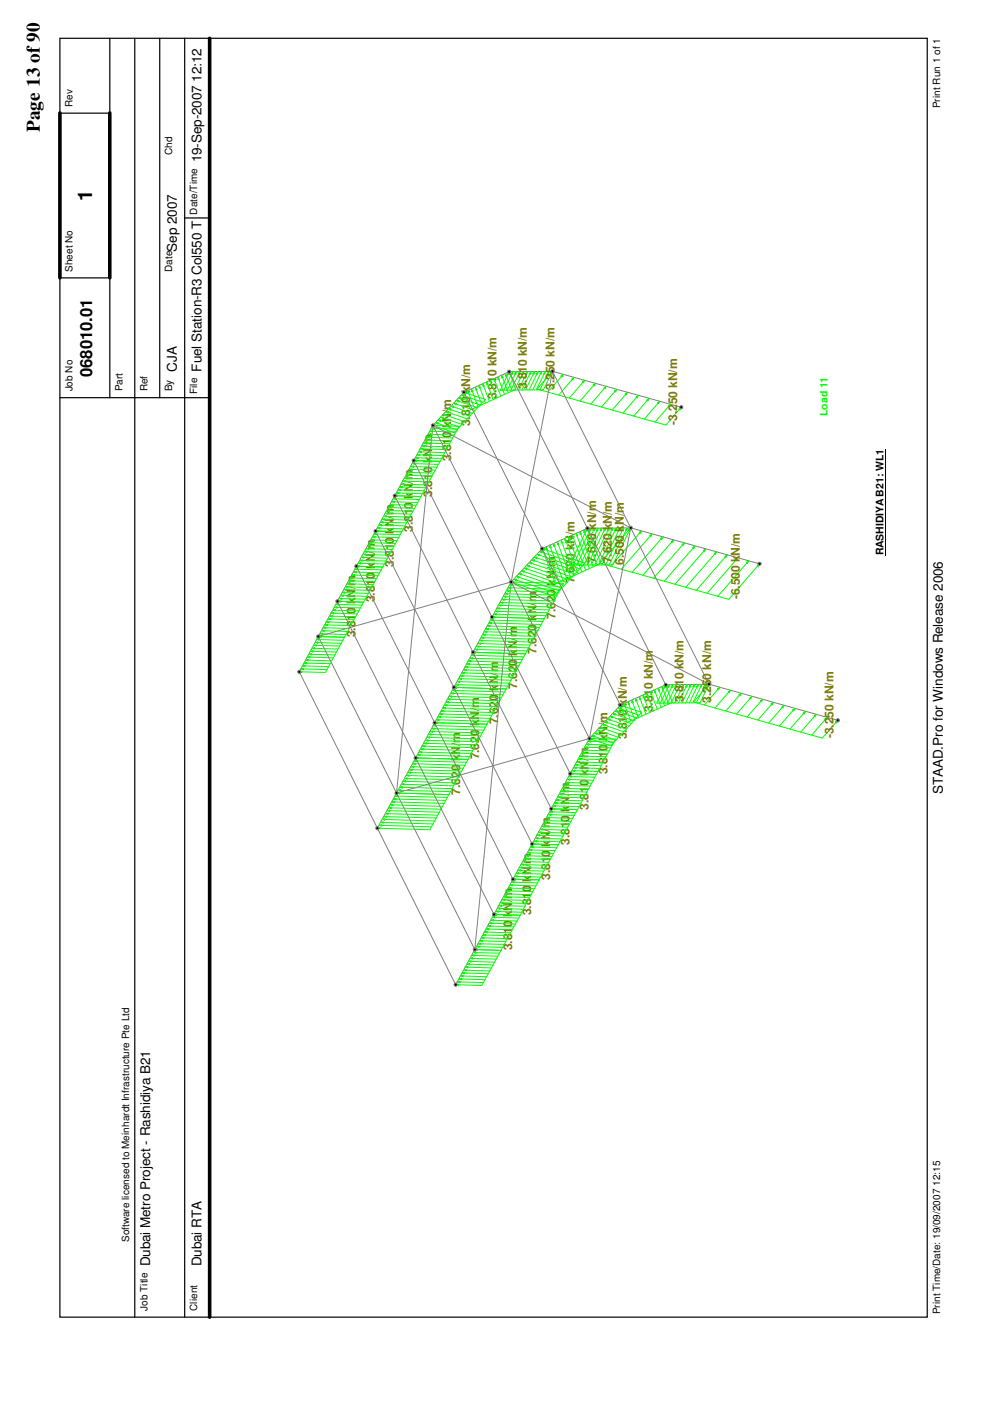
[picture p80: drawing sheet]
<svg xmlns="http://www.w3.org/2000/svg" width="210mm" height="297mm" viewBox="0 0 210 297" stroke-linecap="round" stroke-linejoin="round" font-family="sans-serif">
<defs><g id="words">
<text font-size="4.2" x="19.5" y="42.7" transform="rotate(-90 19.5 42.7)">1</text>
<text font-size="4.1" x="8.5" y="27.9" transform="rotate(-90 8.5 27.9)">Page 13 of 90</text>
<text font-size="3.5" x="19.6" y="79.9" transform="rotate(-90 19.6 79.9)">068010.01</text>
<g font-size="2.8">
<text x="42.8" y="34.4" transform="rotate(-90 42.8 34.4)">19-Sep-2007 12:12</text>
<text x="37.5" y="53.4" transform="rotate(-90 37.5 53.4)">Sep 2007</text>
<text x="37.5" y="78.8" transform="rotate(-90 37.5 78.8)">CJA</text>
<text x="42.8" y="78.8" transform="rotate(-90 42.8 78.8)">Fuel Station-R3 Col550 T</text>
<text x="199.9" y="168.4" transform="rotate(-90 199.9 168.4)">STAAD.Pro for Windows Release 2006</text>
<text x="31.8" y="268.5" transform="rotate(-90 31.8 268.5)">Dubai Metro Project - Rashidiya B21</text>
<text x="42.8" y="268.5" transform="rotate(-90 42.8 268.5)">Dubai RTA</text>
</g>
<g font-size="2.5" fill="#808000">
<text x="111.7" y="82.5" transform="rotate(-90 111.7 82.5)">3.810 kN/m</text>
<text x="117.6" y="82.6" transform="rotate(-90 117.6 82.6)">3.250 kN/m</text>
<text x="105.3" y="84.7" transform="rotate(-90 105.3 84.7)">3.810 kN/m</text>
<text x="99.7" y="90.4" transform="rotate(-90 99.7 90.4)">3.810 kN/m</text>
<text x="143.6" y="90.1" transform="rotate(-90 143.6 90.1)">-3.250 kN/m</text>
<text x="95.7" y="97.8" transform="rotate(-90 95.7 97.8)">3.810 kN/m</text>
<text x="91.6" y="105.3" transform="rotate(-90 91.6 105.3)">3.810 kN/m</text>
<text x="87.5" y="112.8" transform="rotate(-90 87.5 112.8)">3.810 kN/m</text>
<text x="126.4" y="119.4" transform="rotate(-90 126.4 119.4)">7.620 kN/m</text>
<text x="129.8" y="119.5" transform="rotate(-90 129.8 119.5)">7.620 kN/m</text>
<text x="132.3" y="119.8" transform="rotate(-90 132.3 119.8)">6.500 kN/m</text>
<text x="83.5" y="120.2" transform="rotate(-90 83.5 120.2)">3.810 kN/m</text>
<text x="121.8" y="123.7" transform="rotate(-90 121.8 123.7)">7.620 kN/m</text>
<text x="79.5" y="127.7" transform="rotate(-90 79.5 127.7)">3.810 kN/m</text>
<text x="117.8" y="131.2" transform="rotate(-90 117.8 131.2)">7.620 kN/m</text>
<text x="156.9" y="127.1" transform="rotate(-90 156.9 127.1)">-6.500 kN/m</text>
<text x="75.4" y="135.1" transform="rotate(-90 75.4 135.1)">3.810 kN/m</text>
<text x="113.7" y="138.6" transform="rotate(-90 113.7 138.6)">7.620 kN/m</text>
<text x="109.7" y="146.1" transform="rotate(-90 109.7 146.1)">7.620 kN/m</text>
<text x="144.9" y="148.9" transform="rotate(-90 144.9 148.9)">3.810 kN/m</text>
<text x="150.8" y="149" transform="rotate(-90 150.8 149)">3.250 kN/m</text>
<text x="105.6" y="153.5" transform="rotate(-90 105.6 153.5)">7.620 kN/m</text>
<text x="138.4" y="151" transform="rotate(-90 138.4 151)">3.810 kN/m</text>
<text x="101.6" y="161" transform="rotate(-90 101.6 161)">7.620 kN/m</text>
<text x="132.9" y="156.7" transform="rotate(-90 132.9 156.7)">3.810 kN/m</text>
<text x="176.7" y="156.5" transform="rotate(-90 176.7 156.5)">-3.250 kN/m</text>
<text x="128.8" y="164.2" transform="rotate(-90 128.8 164.2)">3.810 kN/m</text>
<text x="97.5" y="168.5" transform="rotate(-90 97.5 168.5)">7.620 kN/m</text>
<text x="124.8" y="171.7" transform="rotate(-90 124.8 171.7)">3.810 kN/m</text>
<text x="120.7" y="179.1" transform="rotate(-90 120.7 179.1)">3.810 kN/m</text>
<text x="116.7" y="186.6" transform="rotate(-90 116.7 186.6)">3.810 kN/m</text>
<text x="112.6" y="194" transform="rotate(-90 112.6 194)">3.810 kN/m</text>
<text x="108.6" y="201.5" transform="rotate(-90 108.6 201.5)">3.810 kN/m</text>
</g>
<text font-size="2.2" fill="#0f0" x="175.4" y="88.2" transform="rotate(-90 175.4 88.2)">Load 11</text>
<text font-size="2.2" x="187.3" y="117.7" transform="rotate(-90 187.3 117.7)">RASHIDIYA B21: WL1</text>
<g font-size="2.1">
<text x="15.4" y="22.7" transform="rotate(-90 15.4 22.7)">Rev</text>
<text x="199.3" y="22.9" transform="rotate(-90 199.3 22.9)">Print Run 1 of 1</text>
<text x="36.5" y="32.8" transform="rotate(-90 36.5 32.8)">Chd</text>
<text x="41.8" y="45.5" transform="rotate(-90 41.8 45.5)">Date/Time</text>
<text x="15.4" y="57.6" transform="rotate(-90 15.4 57.6)">Sheet No</text>
<text x="36.5" y="57.6" transform="rotate(-90 36.5 57.6)">Date</text>
<text x="15.4" y="83" transform="rotate(-90 15.4 83)">Job No</text>
<text x="26" y="83" transform="rotate(-90 26 83)">Part</text>
<text x="31.2" y="83" transform="rotate(-90 31.2 83)">Ref</text>
<text x="36.5" y="83" transform="rotate(-90 36.5 83)">By</text>
<text x="41.8" y="83.6" transform="rotate(-90 41.8 83.6)">File</text>
<text x="27.4" y="263.3" transform="rotate(-90 27.4 263.3)">Software licensed to Meinhardt Infrastructure Pte Ltd</text>
<text x="31.2" y="278" transform="rotate(-90 31.2 278)">Job Title</text>
<text x="41.8" y="278" transform="rotate(-90 41.8 278)">Client</text>
<text x="199.3" y="278.7" transform="rotate(-90 199.3 278.7)">Print Time/Date: 19/09/2007 12:15</text>
</g>
</g></defs>
<path d="M12.7 8.1h183.9v271.2h-183.9zM23.3 8.1v76.2M28.6 8.1v271.2M33.9 8.1v76.2M39.2 8.1v271.2M12.7 24h10.6M12.7 58.9h10.6M39.2 46.2h5.2M12.7 84.3h31.7" fill="none" stroke="#000" stroke-width=".25"/>
<path d="M44.4 8.1v271.2M12.7 24v34.9M23.3 24v34.9" fill="none" stroke="#000" stroke-width=".76"/>
<path d="M67.5 134.9l-4 7.5" fill="none" stroke="#808080" stroke-width=".21"/>
<path d="M67.5 134.9l.6-.1v.3z" fill="#0f0"/>
<path d="M67.5 134.9l.6-.1v.3zM67.5 134.9l5.5 .2-4 7.5" fill="none" stroke="#0f0" stroke-width=".21"/>
<path d="M63.4 142.4l.6-.1v.3z" fill="#0f0"/>
<path d="M63.4 142.4l.6-.1v.3zM63.4 142.4l5.6 .2" fill="none" stroke="#0f0" stroke-width=".21"/>
<path d="M67.1 135.6l.6-.1v.3z" fill="#0f0"/>
<path d="M67.1 135.6l.6-.1v.3zM67.1 135.6l5.6 .2" fill="none" stroke="#0f0" stroke-width=".21"/>
<path d="M66.8 136.2l.6-.1v.3z" fill="#0f0"/>
<path d="M66.8 136.2l.6-.1v.3zM66.8 136.2l5.5 .2" fill="none" stroke="#0f0" stroke-width=".21"/>
<path d="M66.5 136.8l.6-.1v.3z" fill="#0f0"/>
<path d="M66.5 136.8l.6-.1v.3zM66.5 136.8l5.5 .2" fill="none" stroke="#0f0" stroke-width=".21"/>
<path d="M66.1 137.4l.6-.1v.3z" fill="#0f0"/>
<path d="M66.1 137.4l.6-.1v.3zM66.1 137.4l5.6 .2" fill="none" stroke="#0f0" stroke-width=".21"/>
<path d="M65.8 138.1l.6-.1v.3z" fill="#0f0"/>
<path d="M65.8 138.1l.6-.1v.3zM65.8 138.1l5.5 .2" fill="none" stroke="#0f0" stroke-width=".21"/>
<path d="M65.4 138.7l.6-.1v.3z" fill="#0f0"/>
<path d="M65.4 138.7l.6-.1v.3zM65.4 138.7l5.6 .1" fill="none" stroke="#0f0" stroke-width=".21"/>
<path d="M65.1 139.3l.6-.1v.3z" fill="#0f0"/>
<path d="M65.1 139.3l.6-.1v.3zM65.1 139.3l5.6 .2" fill="none" stroke="#0f0" stroke-width=".21"/>
<path d="M64.8 139.9l.6-.1v.3z" fill="#0f0"/>
<path d="M64.8 139.9l.6-.1v.3zM64.8 139.9l5.5 .2" fill="none" stroke="#0f0" stroke-width=".21"/>
<path d="M64.4 140.6l.6-.1v.2z" fill="#0f0"/>
<path d="M64.4 140.6l.6-.1v.2zM64.4 140.6l5.6 .1" fill="none" stroke="#0f0" stroke-width=".21"/>
<path d="M64.1 141.2l.6-.2v.3z" fill="#0f0"/>
<path d="M64.1 141.2l.6-.2v.3zM64.1 141.2l5.6 .1" fill="none" stroke="#0f0" stroke-width=".21"/>
<path d="M63.8 141.8l.5-.1v.3z" fill="#0f0"/>
<path d="M63.8 141.8l.5-.1v.3zM63.8 141.8l5.5 .2" fill="none" stroke="#0f0" stroke-width=".21"/>
<path d="M71.5 127.5l-4 7.4" fill="none" stroke="#808080" stroke-width=".21"/>
<path d="M71.5 127.5l.6-.1v.3z" fill="#0f0"/>
<path d="M71.5 127.5l.6-.1v.3zM71.5 127.5l5.6 .2-4.1 7.4" fill="none" stroke="#0f0" stroke-width=".21"/>
<path d="M67.5 134.9l.6-.1v.3z" fill="#0f0"/>
<path d="M67.5 134.9l.6-.1v.3zM67.5 134.9l5.5 .2" fill="none" stroke="#0f0" stroke-width=".21"/>
<path d="M71.2 128.1l.6-.1v.3z" fill="#0f0"/>
<path d="M71.2 128.1l.6-.1v.3zM71.2 128.1l5.6 .2" fill="none" stroke="#0f0" stroke-width=".21"/>
<path d="M70.9 128.8l.6-.2v.3z" fill="#0f0"/>
<path d="M70.9 128.8l.6-.2v.3zM70.9 128.8l5.5 .1" fill="none" stroke="#0f0" stroke-width=".21"/>
<path d="M70.5 129.4l.6-.2v.3z" fill="#0f0"/>
<path d="M70.5 129.4l.6-.2v.3zM70.5 129.4l5.6 .1" fill="none" stroke="#0f0" stroke-width=".21"/>
<path d="M70.2 130l.6-.1v.3z" fill="#0f0"/>
<path d="M70.2 130l.6-.1v.3zM70.2 130l5.5 .2" fill="none" stroke="#0f0" stroke-width=".21"/>
<path d="M69.8 130.6l.6-.1v.3z" fill="#0f0"/>
<path d="M69.8 130.6l.6-.1v.3zM69.8 130.6l5.6 .2" fill="none" stroke="#0f0" stroke-width=".21"/>
<path d="M69.5 131.2l.6-.1v.3z" fill="#0f0"/>
<path d="M69.5 131.2l.6-.1v.3zM69.5 131.2l5.6 .2" fill="none" stroke="#0f0" stroke-width=".21"/>
<path d="M69.2 131.9l.6-.2v.3z" fill="#0f0"/>
<path d="M69.2 131.9l.6-.2v.3zM69.2 131.9l5.5 .1" fill="none" stroke="#0f0" stroke-width=".21"/>
<path d="M68.8 132.5l.6-.1v.3z" fill="#0f0"/>
<path d="M68.8 132.5l.6-.1v.3zM68.8 132.5l5.6 .1" fill="none" stroke="#0f0" stroke-width=".21"/>
<path d="M68.5 133.1l.6-.1v.3z" fill="#0f0"/>
<path d="M68.5 133.1l.6-.1v.3zM68.5 133.1l5.5 .2" fill="none" stroke="#0f0" stroke-width=".21"/>
<path d="M68.2 133.7l.5-.1v.3z" fill="#0f0"/>
<path d="M68.2 133.7l.5-.1v.3zM68.2 133.7l5.5 .2" fill="none" stroke="#0f0" stroke-width=".21"/>
<path d="M67.8 134.4l.6-.2v.3z" fill="#0f0"/>
<path d="M67.8 134.4l.6-.2v.3zM67.8 134.4l5.6 .1" fill="none" stroke="#0f0" stroke-width=".21"/>
<path d="M75.6 120l-4.1 7.5M63.5 142.4l16.5 33.2" fill="none" stroke="#808080" stroke-width=".21"/>
<path d="M75.6 120l.6-.1v.3z" fill="#0f0"/>
<path d="M75.6 120l.6-.1v.3zM75.6 120l5.6 .2-4.1 7.5" fill="none" stroke="#0f0" stroke-width=".21"/>
<path d="M71.5 127.5l.6-.1v.3z" fill="#0f0"/>
<path d="M71.5 127.5l.6-.1v.3zM71.5 127.5l5.6 .2" fill="none" stroke="#0f0" stroke-width=".21"/>
<path d="M75.3 120.7l.6-.1v.3z" fill="#0f0"/>
<path d="M75.3 120.7l.6-.1v.3zM75.3 120.7l5.5 .1" fill="none" stroke="#0f0" stroke-width=".21"/>
<path d="M74.9 121.3l.6-.2v.3z" fill="#0f0"/>
<path d="M74.9 121.3l.6-.2v.3zM74.9 121.3l5.6 .1" fill="none" stroke="#0f0" stroke-width=".21"/>
<path d="M74.6 121.9l.6-.1v.3z" fill="#0f0"/>
<path d="M74.6 121.9l.6-.1v.3zM74.6 121.9l5.5 .2" fill="none" stroke="#0f0" stroke-width=".21"/>
<path d="M74.3 122.5l.5-.1v.3z" fill="#0f0"/>
<path d="M74.3 122.5l.5-.1v.3zM74.3 122.5l5.5 .2" fill="none" stroke="#0f0" stroke-width=".21"/>
<path d="M73.9 123.1l.6-.1v.3z" fill="#0f0"/>
<path d="M73.9 123.1l.6-.1v.3zM73.9 123.1l5.6 .2" fill="none" stroke="#0f0" stroke-width=".21"/>
<path d="M73.6 123.8l.6-.2v.3z" fill="#0f0"/>
<path d="M73.6 123.8l.6-.2v.3zM73.6 123.8l5.5 .1" fill="none" stroke="#0f0" stroke-width=".21"/>
<path d="M73.2 124.4l.6-.1v.3z" fill="#0f0"/>
<path d="M73.2 124.4l.6-.1v.3zM73.2 124.4l5.6 .2" fill="none" stroke="#0f0" stroke-width=".21"/>
<path d="M72.9 125l.6-.1v.3z" fill="#0f0"/>
<path d="M72.9 125l.6-.1v.3zM72.9 125l5.5 .2" fill="none" stroke="#0f0" stroke-width=".21"/>
<path d="M72.6 125.6l.6-.1v.3z" fill="#0f0"/>
<path d="M72.6 125.6l.6-.1v.3zM72.6 125.6l5.5 .2" fill="none" stroke="#0f0" stroke-width=".21"/>
<path d="M72.2 126.3l.6-.2v.3z" fill="#0f0"/>
<path d="M72.2 126.3l.6-.2v.3zM72.2 126.3l5.6 .1" fill="none" stroke="#0f0" stroke-width=".21"/>
<path d="M71.9 126.9l.6-.1v.3z" fill="#0f0"/>
<path d="M71.9 126.9l.6-.1v.3zM71.9 126.9l5.5 .1" fill="none" stroke="#0f0" stroke-width=".21"/>
<path d="M79.6 112.6l-4 7.4M67.5 134.9l16.6 33.2" fill="none" stroke="#808080" stroke-width=".21"/>
<path d="M79.6 112.6l.6-.1v.3z" fill="#0f0"/>
<path d="M79.6 112.6l.6-.1v.3zM79.6 112.6l5.6 .2-4 7.4" fill="none" stroke="#0f0" stroke-width=".21"/>
<path d="M75.6 120l.6-.1v.3z" fill="#0f0"/>
<path d="M75.6 120l.6-.1v.3zM75.6 120l5.6 .2" fill="none" stroke="#0f0" stroke-width=".21"/>
<path d="M79.3 113.2l.6-.1v.3z" fill="#0f0"/>
<path d="M79.3 113.2l.6-.1v.3zM79.3 113.2l5.5 .2" fill="none" stroke="#0f0" stroke-width=".21"/>
<path d="M79 113.8l.5-.1v.3z" fill="#0f0"/>
<path d="M79 113.8l.5-.1v.3zM79 113.8l5.5 .2" fill="none" stroke="#0f0" stroke-width=".21"/>
<path d="M78.6 114.5l.6-.2v.3z" fill="#0f0"/>
<path d="M78.6 114.5l.6-.2v.3zM78.6 114.5l5.6 .1" fill="none" stroke="#0f0" stroke-width=".21"/>
<path d="M78.3 115.1l.6-.2v.3z" fill="#0f0"/>
<path d="M78.3 115.1l.6-.2v.3zM78.3 115.1l5.5 .1" fill="none" stroke="#0f0" stroke-width=".21"/>
<path d="M77.9 115.7l.6-.1v.3z" fill="#0f0"/>
<path d="M77.9 115.7l.6-.1v.3zM77.9 115.7l5.6 .2" fill="none" stroke="#0f0" stroke-width=".21"/>
<path d="M77.6 116.3l.6-.1v.3z" fill="#0f0"/>
<path d="M77.6 116.3l.6-.1v.3zM77.6 116.3l5.5 .2" fill="none" stroke="#0f0" stroke-width=".21"/>
<path d="M77.3 117l.6-.2v.3z" fill="#0f0"/>
<path d="M77.3 117l.6-.2v.3zM77.3 117l5.5 .1" fill="none" stroke="#0f0" stroke-width=".21"/>
<path d="M76.9 117.5l.6-.1v.3z" fill="#0f0"/>
<path d="M76.9 117.5l.6-.1v.3zM76.9 117.5l5.6 .2" fill="none" stroke="#0f0" stroke-width=".21"/>
<path d="M76.6 118.2l.6-.1v.3z" fill="#0f0"/>
<path d="M76.6 118.2l.6-.1v.3zM76.6 118.2l5.5 .2" fill="none" stroke="#0f0" stroke-width=".21"/>
<path d="M76.2 118.8l.6-.1v.3z" fill="#0f0"/>
<path d="M76.2 118.8l.6-.1v.3zM76.2 118.8l5.6 .1" fill="none" stroke="#0f0" stroke-width=".21"/>
<path d="M75.9 119.4l.6-.1v.3z" fill="#0f0"/>
<path d="M75.9 119.4l.6-.1v.3zM75.9 119.4l5.6 .2" fill="none" stroke="#0f0" stroke-width=".21"/>
<path d="M83.7 105.1l-4.1 7.5M71.5 127.5l16.6 33.2" fill="none" stroke="#808080" stroke-width=".21"/>
<path d="M83.7 105.1l.6-.1v.3z" fill="#0f0"/>
<path d="M83.7 105.1l.6-.1v.3zM83.7 105.1l5.5 .2-4 7.5" fill="none" stroke="#0f0" stroke-width=".21"/>
<path d="M79.6 112.6l.6-.1v.3z" fill="#0f0"/>
<path d="M79.6 112.6l.6-.1v.3zM79.6 112.6l5.6 .2" fill="none" stroke="#0f0" stroke-width=".21"/>
<path d="M83.4 105.7l.5-.1v.3z" fill="#0f0"/>
<path d="M83.4 105.7l.5-.1v.3zM83.4 105.7l5.5 .2" fill="none" stroke="#0f0" stroke-width=".21"/>
<path d="M83 106.4l.6-.2v.3z" fill="#0f0"/>
<path d="M83 106.4l.6-.2v.3zM83 106.4l5.6 .1" fill="none" stroke="#0f0" stroke-width=".21"/>
<path d="M82.7 107l.6-.1v.3z" fill="#0f0"/>
<path d="M82.7 107l.6-.1v.3zM82.7 107l5.5 .1" fill="none" stroke="#0f0" stroke-width=".21"/>
<path d="M82.3 107.6l.6-.1v.3z" fill="#0f0"/>
<path d="M82.3 107.6l.6-.1v.3zM82.3 107.6l5.6 .2" fill="none" stroke="#0f0" stroke-width=".21"/>
<path d="M82 108.2l.6-.1v.3z" fill="#0f0"/>
<path d="M82 108.2l.6-.1v.3zM82 108.2l5.5 .2" fill="none" stroke="#0f0" stroke-width=".21"/>
<path d="M81.7 108.9l.6-.2v.3z" fill="#0f0"/>
<path d="M81.7 108.9l.6-.2v.3zM81.7 108.9l5.5 .1" fill="none" stroke="#0f0" stroke-width=".21"/>
<path d="M81.3 109.5l.6-.2v.3z" fill="#0f0"/>
<path d="M81.3 109.5l.6-.2v.3zM81.3 109.5l5.6 .1" fill="none" stroke="#0f0" stroke-width=".21"/>
<path d="M81 110.1l.6-.1v.3z" fill="#0f0"/>
<path d="M81 110.1l.6-.1v.3zM81 110.1l5.5 .2" fill="none" stroke="#0f0" stroke-width=".21"/>
<path d="M80.6 110.7l.6-.1v.3z" fill="#0f0"/>
<path d="M80.6 110.7l.6-.1v.3zM80.6 110.7l5.6 .2" fill="none" stroke="#0f0" stroke-width=".21"/>
<path d="M80.3 111.3l.6-.1v.3z" fill="#0f0"/>
<path d="M80.3 111.3l.6-.1v.3zM80.3 111.3l5.6 .2" fill="none" stroke="#0f0" stroke-width=".21"/>
<path d="M80 112l.6-.2v.3z" fill="#0f0"/>
<path d="M80 112l.6-.2v.3zM80 112l5.5 .1" fill="none" stroke="#0f0" stroke-width=".21"/>
<path d="M117.1 78.7l27.3 7.6" fill="none" stroke="#808080" stroke-width=".21"/>
<path d="M143.9 86.7l.5-.4-.2 .6z" fill="#0f0"/>
<path d="M113.9 82.5l27.3 7.6 3.2-3.8M143.9 86.7l.5-.4-.2 .6z" fill="none" stroke="#0f0" stroke-width=".21"/>
<path d="M116.6 79.1l.5-.4-.2 .6z" fill="#0f0"/>
<path d="M116.6 79.1l.5-.4-.2 .6zM117.1 78.7l-3.2 3.8" fill="none" stroke="#0f0" stroke-width=".21"/>
<path d="M141.6 86.1l.6-.4-.3 .6z" fill="#0f0"/>
<path d="M141.6 86.1l.6-.4-.3 .6zM142.2 85.7l-3.3 3.8" fill="none" stroke="#0f0" stroke-width=".21"/>
<path d="M139.4 85.4l.5-.3-.3 .5z" fill="#0f0"/>
<path d="M139.4 85.4l.5-.3-.3 .5zM139.9 85.1l-3.3 3.7" fill="none" stroke="#0f0" stroke-width=".21"/>
<path d="M137.1 84.8l.5-.4-.2 .6z" fill="#0f0"/>
<path d="M137.1 84.8l.5-.4-.2 .6zM137.6 84.4l-3.2 3.8" fill="none" stroke="#0f0" stroke-width=".21"/>
<path d="M134.8 84.1l.5-.3-.2 .6z" fill="#0f0"/>
<path d="M134.8 84.1l.5-.3-.2 .6zM135.3 83.8l-3.2 3.8" fill="none" stroke="#0f0" stroke-width=".21"/>
<path d="M132.5 83.5l.6-.3-.3 .5z" fill="#0f0"/>
<path d="M132.5 83.5l.6-.3-.3 .5zM133.1 83.2l-3.3 3.7" fill="none" stroke="#0f0" stroke-width=".21"/>
<path d="M130.3 82.9l.5-.4-.3 .6z" fill="#0f0"/>
<path d="M130.3 82.9l.5-.4-.3 .6zM130.8 82.5l-3.3 3.8" fill="none" stroke="#0f0" stroke-width=".21"/>
<path d="M128 82.2l.5-.3-.2 .6z" fill="#0f0"/>
<path d="M128 82.2l.5-.3-.2 .6zM128.5 81.9l-3.2 3.8" fill="none" stroke="#0f0" stroke-width=".21"/>
<path d="M125.7 81.6l.5-.3-.2 .5z" fill="#0f0"/>
<path d="M125.7 81.6l.5-.3-.2 .5zM126.2 81.3l-3.2 3.7" fill="none" stroke="#0f0" stroke-width=".21"/>
<path d="M123.4 81l.6-.4-.3 .6z" fill="#0f0"/>
<path d="M123.4 81l.6-.4-.3 .6zM124 80.6l-3.3 3.8" fill="none" stroke="#0f0" stroke-width=".21"/>
<path d="M121.2 80.3l.5-.3-.2 .6z" fill="#0f0"/>
<path d="M121.7 80l-3.3 3.8M121.2 80.3l.5-.3-.2 .6z" fill="none" stroke="#0f0" stroke-width=".21"/>
<path d="M118.9 79.7l.5-.3-.2 .5z" fill="#0f0"/>
<path d="M118.9 79.7l.5-.3-.2 .5zM119.4 79.4l-3.2 3.7" fill="none" stroke="#0f0" stroke-width=".21"/>
<path d="M84.1 168.1l-4.1 7.5" fill="none" stroke="#808080" stroke-width=".21"/>
<path d="M84.1 168.1l.6-.1v.3z" fill="#0f0"/>
<path d="M84.1 168.1l.6-.1v.3zM84.1 168.1l11.1 .4-4.1 7.4" fill="none" stroke="#0f0" stroke-width=".21"/>
<path d="M80 175.6l.6-.1v.3z" fill="#0f0"/>
<path d="M80 175.6l.6-.1v.3zM80 175.6l11.1 .3" fill="none" stroke="#0f0" stroke-width=".21"/>
<path d="M83.7 168.8l.6-.2v.3z" fill="#0f0"/>
<path d="M83.7 168.8l.6-.2v.3zM83.7 168.8l11.1 .3" fill="none" stroke="#0f0" stroke-width=".21"/>
<path d="M83.4 169.4l.6-.1v.3z" fill="#0f0"/>
<path d="M83.4 169.4l.6-.1v.3zM83.4 169.4l11.1 .3" fill="none" stroke="#0f0" stroke-width=".21"/>
<path d="M83.1 170l.6-.1v.3z" fill="#0f0"/>
<path d="M83.1 170l.6-.1v.3zM83.1 170l11 .3" fill="none" stroke="#0f0" stroke-width=".21"/>
<path d="M82.7 170.6l.6-.1v.3z" fill="#0f0"/>
<path d="M82.7 170.6l.6-.1v.3zM82.7 170.6l11.1 .4" fill="none" stroke="#0f0" stroke-width=".21"/>
<path d="M82.4 171.3l.6-.2v.3z" fill="#0f0"/>
<path d="M82.4 171.3l.6-.2v.3zM82.4 171.3l11.1 .3" fill="none" stroke="#0f0" stroke-width=".21"/>
<path d="M82 171.9l.6-.2v.3z" fill="#0f0"/>
<path d="M82 171.9l.6-.2v.3zM82 171.9l11.1 .3" fill="none" stroke="#0f0" stroke-width=".21"/>
<path d="M81.7 172.5l.6-.1v.3z" fill="#0f0"/>
<path d="M81.7 172.5l.6-.1v.3zM81.7 172.5l11.1 .3" fill="none" stroke="#0f0" stroke-width=".21"/>
<path d="M81.4 173.1l.6-.1v.3z" fill="#0f0"/>
<path d="M81.4 173.1l.6-.1v.3zM81.4 173.1l11.1 .3" fill="none" stroke="#0f0" stroke-width=".21"/>
<path d="M81 173.7l.6-.1v.3z" fill="#0f0"/>
<path d="M81 173.7l.6-.1v.3zM81 173.7l11.1 .4" fill="none" stroke="#0f0" stroke-width=".21"/>
<path d="M80.7 174.4l.6-.2v.3z" fill="#0f0"/>
<path d="M80.7 174.4l.6-.2v.3zM80.7 174.4l11.1 .3" fill="none" stroke="#0f0" stroke-width=".21"/>
<path d="M80.3 175l.6-.1v.3z" fill="#0f0"/>
<path d="M80.3 175l.6-.1v.3zM80.3 175l11.1 .3" fill="none" stroke="#0f0" stroke-width=".21"/>
<path d="M87.7 97.7l-4 7.4M75.6 120l16.6 33.2" fill="none" stroke="#808080" stroke-width=".21"/>
<path d="M87.7 97.7l.6-.2v.3z" fill="#0f0"/>
<path d="M87.7 97.7l.6-.2v.3zM87.7 97.7l5.6 .1-4.1 7.5" fill="none" stroke="#0f0" stroke-width=".21"/>
<path d="M83.7 105.1l.6-.1v.3z" fill="#0f0"/>
<path d="M83.7 105.1l.6-.1v.3zM83.7 105.1l5.5 .2" fill="none" stroke="#0f0" stroke-width=".21"/>
<path d="M87.4 98.3l.6-.1v.3z" fill="#0f0"/>
<path d="M87.4 98.3l.6-.1v.3zM87.4 98.3l5.6 .2" fill="none" stroke="#0f0" stroke-width=".21"/>
<path d="M87.1 98.9l.6-.1v.3z" fill="#0f0"/>
<path d="M87.1 98.9l.6-.1v.3zM87.1 98.9l5.5 .1" fill="none" stroke="#0f0" stroke-width=".21"/>
<path d="M86.7 99.5l.6-.1v.3z" fill="#0f0"/>
<path d="M86.7 99.5l.6-.1v.3zM86.7 99.5l5.6 .2" fill="none" stroke="#0f0" stroke-width=".21"/>
<path d="M86.4 100.2l.6-.2v.3z" fill="#0f0"/>
<path d="M86.4 100.2l.6-.2v.3zM86.4 100.2l5.5 .1" fill="none" stroke="#0f0" stroke-width=".21"/>
<path d="M86.1 100.8l.6-.1v.3z" fill="#0f0"/>
<path d="M86.1 100.8l.6-.1v.3zM86.1 100.8l5.5 .1" fill="none" stroke="#0f0" stroke-width=".21"/>
<path d="M85.7 101.4l.6-.1v.2z" fill="#0f0"/>
<path d="M85.7 101.4l.6-.1v.2zM85.7 101.4l5.6 .1" fill="none" stroke="#0f0" stroke-width=".21"/>
<path d="M85.4 102l.6-.1v.3z" fill="#0f0"/>
<path d="M85.4 102l.6-.1v.3zM85.4 102l5.5 .2" fill="none" stroke="#0f0" stroke-width=".21"/>
<path d="M85 102.6l.6-.1v.3z" fill="#0f0"/>
<path d="M85 102.6l.6-.1v.3zM85 102.6l5.6 .2" fill="none" stroke="#0f0" stroke-width=".21"/>
<path d="M84.7 103.2l.6-.1v.3z" fill="#0f0"/>
<path d="M84.7 103.2l.6-.1v.3zM84.7 103.2l5.6 .2" fill="none" stroke="#0f0" stroke-width=".21"/>
<path d="M84.4 103.9l.6-.2v.3z" fill="#0f0"/>
<path d="M84.4 103.9l.6-.2v.3zM84.4 103.9l5.5 .1" fill="none" stroke="#0f0" stroke-width=".21"/>
<path d="M84 104.5l.6-.1v.3z" fill="#0f0"/>
<path d="M84 104.5l.6-.1v.3zM84 104.5l5.6 .2" fill="none" stroke="#0f0" stroke-width=".21"/>
<path d="M88.1 160.7l-4 7.4" fill="none" stroke="#808080" stroke-width=".21"/>
<path d="M88.1 160.7l.6-.1v.3z" fill="#0f0"/>
<path d="M88.1 160.7l.6-.1v.3zM88.1 160.7l11.1 .3-4 7.5" fill="none" stroke="#0f0" stroke-width=".21"/>
<path d="M84.1 168.1l.6-.1v.3z" fill="#0f0"/>
<path d="M84.1 168.1l.6-.1v.3zM84.1 168.1l11.1 .4" fill="none" stroke="#0f0" stroke-width=".21"/>
<path d="M87.8 161.3l.6-.1v.3z" fill="#0f0"/>
<path d="M87.8 161.3l.6-.1v.3zM87.8 161.3l11.1 .3" fill="none" stroke="#0f0" stroke-width=".21"/>
<path d="M87.5 161.9l.6-.1v.3z" fill="#0f0"/>
<path d="M87.5 161.9l.6-.1v.3zM87.5 161.9l11.1 .4" fill="none" stroke="#0f0" stroke-width=".21"/>
<path d="M87.1 162.5l.6-.1v.3z" fill="#0f0"/>
<path d="M87.1 162.5l.6-.1v.3zM87.1 162.5l11.1 .4" fill="none" stroke="#0f0" stroke-width=".21"/>
<path d="M86.8 163.2l.6-.1v.3z" fill="#0f0"/>
<path d="M86.8 163.2l.6-.1v.3zM86.8 163.2l11.1 .3" fill="none" stroke="#0f0" stroke-width=".21"/>
<path d="M86.4 163.8l.6-.1v.2z" fill="#0f0"/>
<path d="M86.4 163.8l.6-.1v.2zM86.4 163.8l11.1 .3" fill="none" stroke="#0f0" stroke-width=".21"/>
<path d="M86.1 164.4l.6-.1v.3z" fill="#0f0"/>
<path d="M86.1 164.4l.6-.1v.3zM86.1 164.4l11.1 .4" fill="none" stroke="#0f0" stroke-width=".21"/>
<path d="M85.8 165l.6-.1v.3z" fill="#0f0"/>
<path d="M85.8 165l.6-.1v.3zM85.8 165l11.1 .3" fill="none" stroke="#0f0" stroke-width=".21"/>
<path d="M85.4 165.6l.6-.1v.3z" fill="#0f0"/>
<path d="M85.4 165.6l.6-.1v.3zM85.4 165.6l11.1 .4" fill="none" stroke="#0f0" stroke-width=".21"/>
<path d="M85.1 166.3l.6-.2v.3z" fill="#0f0"/>
<path d="M85.1 166.3l.6-.2v.3zM85.1 166.3l11.1 .3" fill="none" stroke="#0f0" stroke-width=".21"/>
<path d="M84.8 166.9l.5-.1v.3z" fill="#0f0"/>
<path d="M84.8 166.9l.5-.1v.3zM84.8 166.9l11 .3" fill="none" stroke="#0f0" stroke-width=".21"/>
<path d="M84.4 167.5l.6-.1v.3z" fill="#0f0"/>
<path d="M84.4 167.5l.6-.1v.3zM84.4 167.5l11.1 .3" fill="none" stroke="#0f0" stroke-width=".21"/>
<path d="M87.7 97.7l4.1-7.5-7.7 77.9M79.6 112.6l16.6 33.1M108.4 123.4l-40.9 11.5" fill="none" stroke="#808080" stroke-width=".21"/>
<path d="M91.8 90.2l.6-.1v.3z" fill="#0f0"/>
<path d="M91.8 90.2l.6-.1v.3zM91.8 90.2l5.5 .2-4 7.4" fill="none" stroke="#0f0" stroke-width=".21"/>
<path d="M87.7 97.7l.6-.2v.3z" fill="#0f0"/>
<path d="M87.7 97.7l.6-.2v.3zM87.7 97.7l5.6 .1" fill="none" stroke="#0f0" stroke-width=".21"/>
<path d="M91.4 90.8l.6-.1v.3z" fill="#0f0"/>
<path d="M91.4 90.8l.6-.1v.3zM91.4 90.8l5.6 .2" fill="none" stroke="#0f0" stroke-width=".21"/>
<path d="M91.1 91.4l.6-.1v.3z" fill="#0f0"/>
<path d="M91.1 91.4l.6-.1v.3zM91.1 91.4l5.5 .2" fill="none" stroke="#0f0" stroke-width=".21"/>
<path d="M90.8 92.1l.6-.2v.3z" fill="#0f0"/>
<path d="M90.8 92.1l.6-.2v.3zM90.8 92.1l5.5 .1" fill="none" stroke="#0f0" stroke-width=".21"/>
<path d="M90.4 92.7l.6-.1v.3z" fill="#0f0"/>
<path d="M90.4 92.7l.6-.1v.3zM90.4 92.7l5.6 .2" fill="none" stroke="#0f0" stroke-width=".21"/>
<path d="M90.1 93.3l.6-.1v.3z" fill="#0f0"/>
<path d="M90.1 93.3l.6-.1v.3zM90.1 93.3l5.5 .2" fill="none" stroke="#0f0" stroke-width=".21"/>
<path d="M89.7 93.9l.6-.1v.3z" fill="#0f0"/>
<path d="M89.7 93.9l.6-.1v.3zM89.7 93.9l5.6 .2" fill="none" stroke="#0f0" stroke-width=".21"/>
<path d="M89.4 94.6l.6-.2v.3z" fill="#0f0"/>
<path d="M89.4 94.6l.6-.2v.3zM89.4 94.6l5.6 .1" fill="none" stroke="#0f0" stroke-width=".21"/>
<path d="M89.1 95.2l.6-.2v.3z" fill="#0f0"/>
<path d="M89.1 95.2l.6-.2v.3zM89.1 95.2l5.5 .1" fill="none" stroke="#0f0" stroke-width=".21"/>
<path d="M88.7 95.8l.6-.1v.3z" fill="#0f0"/>
<path d="M88.7 95.8l.6-.1v.3zM88.7 95.8l5.6 .2" fill="none" stroke="#0f0" stroke-width=".21"/>
<path d="M88.4 96.4l.6-.1v.3z" fill="#0f0"/>
<path d="M88.4 96.4l.6-.1v.3zM88.4 96.4l5.5 .2" fill="none" stroke="#0f0" stroke-width=".21"/>
<path d="M88.1 97.1l.5-.2v.3z" fill="#0f0"/>
<path d="M88.1 97.1l.5-.2v.3zM88.1 97.1l5.5 .1" fill="none" stroke="#0f0" stroke-width=".21"/>
<path d="M92.2 153.2l-4.1 7.5M80 175.6l16.6 33.2" fill="none" stroke="#808080" stroke-width=".21"/>
<path d="M92.2 153.2l.6-.1v.3z" fill="#0f0"/>
<path d="M92.2 153.2l.6-.1v.3zM92.2 153.2l11.1 .3-4.1 7.5" fill="none" stroke="#0f0" stroke-width=".21"/>
<path d="M88.1 160.7l.6-.1v.3z" fill="#0f0"/>
<path d="M88.1 160.7l.6-.1v.3zM88.1 160.7l11.1 .3" fill="none" stroke="#0f0" stroke-width=".21"/>
<path d="M91.8 153.8l.6-.1v.3z" fill="#0f0"/>
<path d="M91.8 153.8l.6-.1v.3zM91.8 153.8l11.2 .4" fill="none" stroke="#0f0" stroke-width=".21"/>
<path d="M91.5 154.5l.6-.2v.3z" fill="#0f0"/>
<path d="M91.5 154.5l.6-.2v.3zM91.5 154.5l11.1 .3" fill="none" stroke="#0f0" stroke-width=".21"/>
<path d="M91.1 155.1l.6-.1v.3z" fill="#0f0"/>
<path d="M91.1 155.1l.6-.1v.3zM91.1 155.1l11.2 .3" fill="none" stroke="#0f0" stroke-width=".21"/>
<path d="M90.8 155.7l.6-.1v.3z" fill="#0f0"/>
<path d="M90.8 155.7l.6-.1v.3zM90.8 155.7l11.1 .3" fill="none" stroke="#0f0" stroke-width=".21"/>
<path d="M90.5 156.3l.6-.1v.3z" fill="#0f0"/>
<path d="M90.5 156.3l.6-.1v.3zM90.5 156.3l11.1 .4" fill="none" stroke="#0f0" stroke-width=".21"/>
<path d="M90.2 157l.6-.2v.3z" fill="#0f0"/>
<path d="M90.2 157l.6-.2v.3zM90.2 157l11.1 .3" fill="none" stroke="#0f0" stroke-width=".21"/>
<path d="M89.8 157.6l.6-.1v.3z" fill="#0f0"/>
<path d="M89.8 157.6l.6-.1v.3zM89.8 157.6l11.1 .3" fill="none" stroke="#0f0" stroke-width=".21"/>
<path d="M89.5 158.2l.6-.1v.3z" fill="#0f0"/>
<path d="M89.5 158.2l.6-.1v.3zM89.5 158.2l11.1 .3" fill="none" stroke="#0f0" stroke-width=".21"/>
<path d="M89.2 158.8l.5-.1v.3z" fill="#0f0"/>
<path d="M89.2 158.8l.5-.1v.3zM89.2 158.8l11 .4" fill="none" stroke="#0f0" stroke-width=".21"/>
<path d="M88.8 159.5l.6-.2v.3z" fill="#0f0"/>
<path d="M88.8 159.5l.6-.2v.3zM88.8 159.5l11.1 .3" fill="none" stroke="#0f0" stroke-width=".21"/>
<path d="M88.5 160.1l.6-.2v.3z" fill="#0f0"/>
<path d="M88.5 160.1l.6-.2v.3zM88.5 160.1l11.1 .3" fill="none" stroke="#0f0" stroke-width=".21"/>
<path d="M117.1 78.7l-9.2 .1" fill="none" stroke="#808080" stroke-width=".21"/>
<path d="M117.1 78.7v.6l-.3-.1z" fill="#0f0"/>
<path d="M117.1 78.7v.6l-.3-.1zM117.1 78.7l-1.9 3.9-9.2 .2" fill="none" stroke="#0f0" stroke-width=".21"/>
<path d="M107.9 78.8v.6l-.3-.1z" fill="#0f0"/>
<path d="M107.9 78.8v.6l-.3-.1zM107.9 78.8l-1.9 4" fill="none" stroke="#0f0" stroke-width=".21"/>
<path d="M116.4 78.7l-.1 .6-.3-.1z" fill="#0f0"/>
<path d="M116.4 78.7l-.1 .6-.3-.1zM116.4 78.7l-1.9 4" fill="none" stroke="#0f0" stroke-width=".21"/>
<path d="M115.6 78.7l-.1 .6-.3-.1z" fill="#0f0"/>
<path d="M115.6 78.7l-.1 .6-.3-.1zM115.6 78.7l-1.9 4" fill="none" stroke="#0f0" stroke-width=".21"/>
<path d="M114.9 78.7l-.1 .6-.3-.1z" fill="#0f0"/>
<path d="M114.9 78.7l-.1 .6-.3-.1zM114.9 78.7l-2 4" fill="none" stroke="#0f0" stroke-width=".21"/>
<path d="M114.1 78.8l-.1 .6-.3-.2z" fill="#0f0"/>
<path d="M114.1 78.8l-.1 .6-.3-.2zM114.1 78.8l-1.9 3.9" fill="none" stroke="#0f0" stroke-width=".21"/>
<path d="M113.3 78.8l-.1 .6-.3-.2z" fill="#0f0"/>
<path d="M113.3 78.8l-.1 .6-.3-.2zM113.3 78.8l-1.9 3.9" fill="none" stroke="#0f0" stroke-width=".21"/>
<path d="M112.6 78.8l-.1 .6-.3-.2z" fill="#0f0"/>
<path d="M112.6 78.8l-.1 .6-.3-.2zM112.6 78.8l-1.9 3.9" fill="none" stroke="#0f0" stroke-width=".21"/>
<path d="M111.8 78.8l-.1 .6-.3-.2z" fill="#0f0"/>
<path d="M111.8 78.8l-.1 .6-.3-.2zM111.8 78.8l-1.9 3.9" fill="none" stroke="#0f0" stroke-width=".21"/>
<path d="M111 78.8l-.1 .6-.3-.2z" fill="#0f0"/>
<path d="M111 78.8l-.1 .6-.3-.2zM111 78.8l-1.9 3.9" fill="none" stroke="#0f0" stroke-width=".21"/>
<path d="M110.2 78.8v.6l-.3-.2z" fill="#0f0"/>
<path d="M110.2 78.8v.6l-.3-.2zM110.2 78.8l-1.9 3.9" fill="none" stroke="#0f0" stroke-width=".21"/>
<path d="M109.5 78.8l-.1 .6-.3-.1z" fill="#0f0"/>
<path d="M109.5 78.8l-.1 .6-.3-.1zM109.5 78.8l-1.9 3.9" fill="none" stroke="#0f0" stroke-width=".21"/>
<path d="M108.7 78.8l-.1 .6-.3-.1z" fill="#0f0"/>
<path d="M108.7 78.8l-.1 .6-.3-.1zM108.7 78.8l-1.9 3.9" fill="none" stroke="#0f0" stroke-width=".21"/>
<path d="M98.3 83.2l-6.5 7M83.7 105.1l16.6 33.2" fill="none" stroke="#808080" stroke-width=".21"/>
<path d="M98.3 83.2h.6l-.1 .3z" fill="#0f0"/>
<path d="M98.3 83.2h.6l-.1 .3zM98.3 83.2l4.6 1.5-6.6 7" fill="none" stroke="#0f0" stroke-width=".21"/>
<path d="M91.8 90.2h.6l-.1 .3z" fill="#0f0"/>
<path d="M91.8 90.2h.6l-.1 .3zM91.8 90.2l4.5 1.5" fill="none" stroke="#0f0" stroke-width=".21"/>
<path d="M97.8 83.7h.6l-.1 .4z" fill="#0f0"/>
<path d="M97.8 83.7h.6l-.1 .4zM97.8 83.7l4.6 1.6" fill="none" stroke="#0f0" stroke-width=".21"/>
<path d="M97.2 84.3h.6l-.1 .4z" fill="#0f0"/>
<path d="M97.2 84.3h.6l-.1 .4zM97.2 84.3l4.6 1.6" fill="none" stroke="#0f0" stroke-width=".21"/>
<path d="M96.7 84.9h.6l-.1 .3z" fill="#0f0"/>
<path d="M96.7 84.9h.6l-.1 .3zM96.7 84.9l4.6 1.5" fill="none" stroke="#0f0" stroke-width=".21"/>
<path d="M96.2 85.5h.6l-.1 .3z" fill="#0f0"/>
<path d="M96.2 85.5h.6l-.1 .3zM96.2 85.5l4.5 1.5" fill="none" stroke="#0f0" stroke-width=".21"/>
<path d="M95.6 86.1h.6l-.1 .3z" fill="#0f0"/>
<path d="M95.6 86.1h.6l-.1 .3zM95.6 86.1l4.6 1.5" fill="none" stroke="#0f0" stroke-width=".21"/>
<path d="M95.1 86.7h.6l-.1 .3z" fill="#0f0"/>
<path d="M95.1 86.7h.6l-.1 .3zM95.1 86.7l4.5 1.5" fill="none" stroke="#0f0" stroke-width=".21"/>
<path d="M94.5 87.3h.6l-.1 .3z" fill="#0f0"/>
<path d="M94.5 87.3h.6l-.1 .3zM94.5 87.3l4.6 1.5" fill="none" stroke="#0f0" stroke-width=".21"/>
<path d="M94 87.9h.6l-.1 .3z" fill="#0f0"/>
<path d="M94 87.9h.6l-.1 .3zM94 87.9l4.5 1.5" fill="none" stroke="#0f0" stroke-width=".21"/>
<path d="M93.4 88.4h.6l-.1 .4z" fill="#0f0"/>
<path d="M93.4 88.4h.6l-.1 .4zM93.4 88.4l4.6 1.6" fill="none" stroke="#0f0" stroke-width=".21"/>
<path d="M92.9 89h.6l-.1 .4z" fill="#0f0"/>
<path d="M92.9 89h.6l-.1 .4zM92.9 89l4.5 1.5" fill="none" stroke="#0f0" stroke-width=".21"/>
<path d="M92.3 89.6h.6l-.1 .3z" fill="#0f0"/>
<path d="M92.3 89.6h.6l-.1 .3zM92.3 89.6l4.6 1.5" fill="none" stroke="#0f0" stroke-width=".21"/>
<path d="M107.9 78.8l-9.6 4.4" fill="none" stroke="#808080" stroke-width=".21"/>
<path d="M107.9 78.8l.4 .5-.3 .1z" fill="#0f0"/>
<path d="M107.9 78.8l.4 .5-.3 .1zM107.9 78.8l1.4 3.7-9.5 4.4" fill="none" stroke="#0f0" stroke-width=".21"/>
<path d="M98.3 83.2l.4 .5-.3 .1z" fill="#0f0"/>
<path d="M98.3 83.2l.4 .5-.3 .1zM98.3 83.2l1.5 3.7" fill="none" stroke="#0f0" stroke-width=".21"/>
<path d="M107.1 79.2l.4 .5-.3 .1z" fill="#0f0"/>
<path d="M107.1 79.2l.4 .5-.3 .1zM107.1 79.2l1.5 3.7" fill="none" stroke="#0f0" stroke-width=".21"/>
<path d="M106.3 79.5l.4 .5-.3 .1z" fill="#0f0"/>
<path d="M106.3 79.5l.4 .5-.3 .1zM106.3 79.5l1.5 3.8" fill="none" stroke="#0f0" stroke-width=".21"/>
<path d="M105.5 79.9l.4 .5-.3 .1z" fill="#0f0"/>
<path d="M105.5 79.9l.4 .5-.3 .1zM105.5 79.9l1.5 3.7" fill="none" stroke="#0f0" stroke-width=".21"/>
<path d="M104.7 80.3l.4 .5h-.3z" fill="#0f0"/>
<path d="M104.7 80.3l.4 .5h-.3zM104.7 80.3l1.5 3.7" fill="none" stroke="#0f0" stroke-width=".21"/>
<path d="M104 80.6l.3 .5-.3 .1z" fill="#0f0"/>
<path d="M104 80.6l.3 .5-.3 .1zM104 80.6l1.4 3.8" fill="none" stroke="#0f0" stroke-width=".21"/>
<path d="M103.2 81l.3 .5-.3 .1z" fill="#0f0"/>
<path d="M103.2 81l.3 .5-.3 .1zM103.2 81l1.4 3.7" fill="none" stroke="#0f0" stroke-width=".21"/>
<path d="M102.4 81.4l.3 .5h-.3z" fill="#0f0"/>
<path d="M102.4 81.4l.3 .5h-.3zM102.4 81.4l1.4 3.7" fill="none" stroke="#0f0" stroke-width=".21"/>
<path d="M101.6 81.7l.3 .5-.3 .1z" fill="#0f0"/>
<path d="M101.6 81.7l.3 .5-.3 .1zM101.6 81.7l1.4 3.8" fill="none" stroke="#0f0" stroke-width=".21"/>
<path d="M100.8 82.1l.3 .5-.3 .1z" fill="#0f0"/>
<path d="M100.8 82.1l.3 .5-.3 .1zM100.8 82.1l1.4 3.7" fill="none" stroke="#0f0" stroke-width=".21"/>
<path d="M99.9 82.5l.4 .5h-.3z" fill="#0f0"/>
<path d="M99.9 82.5l.4 .5h-.3zM99.9 82.5l1.4 3.7" fill="none" stroke="#0f0" stroke-width=".21"/>
<path d="M99.1 82.8l.4 .5-.3 .1z" fill="#0f0"/>
<path d="M99.1 82.8l.4 .5-.3 .1zM99.1 82.8l1.5 3.7" fill="none" stroke="#0f0" stroke-width=".21"/>
<path d="M96.2 145.7l-4 7.5M84.1 168.1l16.6 33.2" fill="none" stroke="#808080" stroke-width=".21"/>
<path d="M96.2 145.7l.6-.1v.3z" fill="#0f0"/>
<path d="M96.2 145.7l.6-.1v.3zM96.2 145.7l11.1 .4-4 7.4" fill="none" stroke="#0f0" stroke-width=".21"/>
<path d="M92.2 153.2l.6-.1v.3z" fill="#0f0"/>
<path d="M92.2 153.2l.6-.1v.3zM92.2 153.2l11.1 .3" fill="none" stroke="#0f0" stroke-width=".21"/>
<path d="M95.9 146.4l.6-.1v.2z" fill="#0f0"/>
<path d="M95.9 146.4l.6-.1v.2zM95.9 146.4l11.1 .3" fill="none" stroke="#0f0" stroke-width=".21"/>
<path d="M95.5 147l.6-.1v.3z" fill="#0f0"/>
<path d="M95.5 147l.6-.1v.3zM95.5 147l11.1 .3" fill="none" stroke="#0f0" stroke-width=".21"/>
<path d="M95.2 147.6l.6-.1v.3z" fill="#0f0"/>
<path d="M95.2 147.6l.6-.1v.3zM95.2 147.6l11.1 .3" fill="none" stroke="#0f0" stroke-width=".21"/>
<path d="M94.9 148.2l.6-.1v.3z" fill="#0f0"/>
<path d="M94.9 148.2l.6-.1v.3zM94.9 148.2l11.1 .4" fill="none" stroke="#0f0" stroke-width=".21"/>
<path d="M94.5 148.9l.6-.2v.3z" fill="#0f0"/>
<path d="M94.5 148.9l.6-.2v.3zM94.5 148.9l11.1 .3" fill="none" stroke="#0f0" stroke-width=".21"/>
<path d="M94.2 149.5l.6-.1v.3z" fill="#0f0"/>
<path d="M94.2 149.5l.6-.1v.3zM94.2 149.5l11.1 .3" fill="none" stroke="#0f0" stroke-width=".21"/>
<path d="M93.9 150.1l.5-.1v.3z" fill="#0f0"/>
<path d="M93.9 150.1l.5-.1v.3zM93.9 150.1l11 .3" fill="none" stroke="#0f0" stroke-width=".21"/>
<path d="M93.5 150.7l.6-.1v.3z" fill="#0f0"/>
<path d="M93.5 150.7l.6-.1v.3zM93.5 150.7l11.1 .4" fill="none" stroke="#0f0" stroke-width=".21"/>
<path d="M93.2 151.4l.6-.2v.3z" fill="#0f0"/>
<path d="M93.2 151.4l.6-.2v.3zM93.2 151.4l11.1 .3" fill="none" stroke="#0f0" stroke-width=".21"/>
<path d="M92.8 152l.6-.2v.3z" fill="#0f0"/>
<path d="M92.8 152l.6-.2v.3zM92.8 152l11.1 .3" fill="none" stroke="#0f0" stroke-width=".21"/>
<path d="M92.5 152.6l.6-.1v.3z" fill="#0f0"/>
<path d="M92.5 152.6l.6-.1v.3zM92.5 152.6l11.1 .3" fill="none" stroke="#0f0" stroke-width=".21"/>
<path d="M117.1 78.7l16.6 33.2M87.7 97.7l16.6 33.1M100.3 138.3l-4.1 7.4M88.1 160.7l16.6 33.2" fill="none" stroke="#808080" stroke-width=".21"/>
<path d="M100.3 138.3l.6-.1v.3z" fill="#0f0"/>
<path d="M100.3 138.3l.6-.1v.3zM100.3 138.3l11.1 .3-4.1 7.5" fill="none" stroke="#0f0" stroke-width=".21"/>
<path d="M96.2 145.7l.6-.1v.3z" fill="#0f0"/>
<path d="M96.2 145.7l.6-.1v.3zM96.2 145.7l11.1 .4" fill="none" stroke="#0f0" stroke-width=".21"/>
<path d="M99.9 138.9l.6-.1v.3z" fill="#0f0"/>
<path d="M99.9 138.9l.6-.1v.3zM99.9 138.9l11.1 .4" fill="none" stroke="#0f0" stroke-width=".21"/>
<path d="M99.6 139.6l.6-.2v.3z" fill="#0f0"/>
<path d="M99.6 139.6l.6-.2v.3zM99.6 139.6l11.1 .3" fill="none" stroke="#0f0" stroke-width=".21"/>
<path d="M99.3 140.2l.6-.2v.3z" fill="#0f0"/>
<path d="M99.3 140.2l.6-.2v.3zM99.3 140.2l11.1 .3" fill="none" stroke="#0f0" stroke-width=".21"/>
<path d="M98.9 140.8l.6-.1v.3z" fill="#0f0"/>
<path d="M98.9 140.8l.6-.1v.3zM98.9 140.8l11.1 .3" fill="none" stroke="#0f0" stroke-width=".21"/>
<path d="M98.6 141.4l.6-.1v.3z" fill="#0f0"/>
<path d="M98.6 141.4l.6-.1v.3zM98.6 141.4l11.1 .3" fill="none" stroke="#0f0" stroke-width=".21"/>
<path d="M98.3 142l.5-.1v.3z" fill="#0f0"/>
<path d="M98.3 142l.5-.1v.3zM98.3 142l11 .4" fill="none" stroke="#0f0" stroke-width=".21"/>
<path d="M97.9 142.7l.6-.2v.3z" fill="#0f0"/>
<path d="M97.9 142.7l.6-.2v.3zM97.9 142.7l11.1 .3" fill="none" stroke="#0f0" stroke-width=".21"/>
<path d="M97.6 143.3l.6-.1v.3z" fill="#0f0"/>
<path d="M97.6 143.3l.6-.1v.3zM97.6 143.3l11.1 .3" fill="none" stroke="#0f0" stroke-width=".21"/>
<path d="M97.2 143.9l.6-.1v.3z" fill="#0f0"/>
<path d="M97.2 143.9l.6-.1v.3zM97.2 143.9l11.1 .3" fill="none" stroke="#0f0" stroke-width=".21"/>
<path d="M96.9 144.5l.6-.1v.3z" fill="#0f0"/>
<path d="M96.9 144.5l.6-.1v.3zM96.9 144.5l11.1 .4" fill="none" stroke="#0f0" stroke-width=".21"/>
<path d="M96.6 145.2l.6-.2v.3z" fill="#0f0"/>
<path d="M96.6 145.2l.6-.2v.3zM96.6 145.2l11.1 .2" fill="none" stroke="#0f0" stroke-width=".21"/>
<path d="M117.1 78.7l-8.7 44.7-16.6-33.2 41.9 21.7 27.3 7.6" fill="none" stroke="#808080" stroke-width=".21"/>
<path d="M160.5 119.9l.5-.4-.2 .6z" fill="#0f0"/>
<path d="M127.2 119.4l27.3 7.7 6.5-7.6M160.5 119.9l.5-.4-.2 .6z" fill="none" stroke="#0f0" stroke-width=".21"/>
<path d="M133.2 112.3l.5-.4-.2 .6z" fill="#0f0"/>
<path d="M133.2 112.3l.5-.4-.2 .6zM133.7 111.9l-6.5 7.5" fill="none" stroke="#0f0" stroke-width=".21"/>
<path d="M158.2 119.2l.5-.3-.2 .6z" fill="#0f0"/>
<path d="M158.2 119.2l.5-.3-.2 .6zM158.7 118.9l-6.5 7.5" fill="none" stroke="#0f0" stroke-width=".21"/>
<path d="M156 118.6l.5-.3-.3 .5z" fill="#0f0"/>
<path d="M156 118.6l.5-.3-.3 .5zM156.5 118.3l-6.6 7.5" fill="none" stroke="#0f0" stroke-width=".21"/>
<path d="M153.7 118l.5-.4-.3 .6z" fill="#0f0"/>
<path d="M153.7 118l.5-.4-.3 .6zM154.2 117.6l-6.5 7.5" fill="none" stroke="#0f0" stroke-width=".21"/>
<path d="M151.4 117.3l.5-.3-.2 .5z" fill="#0f0"/>
<path d="M151.4 117.3l.5-.3-.2 .5zM151.9 117l-6.5 7.5" fill="none" stroke="#0f0" stroke-width=".21"/>
<path d="M149.1 116.7l.5-.3-.2 .5z" fill="#0f0"/>
<path d="M149.1 116.7l.5-.3-.2 .5zM149.6 116.4l-6.5 7.5" fill="none" stroke="#0f0" stroke-width=".21"/>
<path d="M146.9 116.1l.5-.4-.3 .6z" fill="#0f0"/>
<path d="M146.9 116.1l.5-.4-.3 .6zM147.4 115.7l-6.6 7.5" fill="none" stroke="#0f0" stroke-width=".21"/>
<path d="M144.6 115.4l.5-.3-.2 .5z" fill="#0f0"/>
<path d="M144.6 115.4l.5-.3-.2 .5zM145.1 115.1l-6.5 7.5" fill="none" stroke="#0f0" stroke-width=".21"/>
<path d="M142.3 114.8l.5-.3-.2 .5z" fill="#0f0"/>
<path d="M142.3 114.8l.5-.3-.2 .5zM142.8 114.5l-6.5 7.5" fill="none" stroke="#0f0" stroke-width=".21"/>
<path d="M140 114.2l.5-.4-.2 .6z" fill="#0f0"/>
<path d="M140 114.2l.5-.4-.2 .6zM140.5 113.8l-6.5 7.5" fill="none" stroke="#0f0" stroke-width=".21"/>
<path d="M137.8 113.5l.5-.3-.3 .5z" fill="#0f0"/>
<path d="M137.8 113.5l.5-.3-.3 .5zM138.3 113.2l-6.6 7.5" fill="none" stroke="#0f0" stroke-width=".21"/>
<path d="M135.5 112.9l.5-.3-.2 .5z" fill="#0f0"/>
<path d="M135.5 112.9l.5-.3-.2 .5zM136 112.6l-6.5 7.4" fill="none" stroke="#0f0" stroke-width=".21"/>
<path d="M100.7 201.3l-4.1 7.5" fill="none" stroke="#808080" stroke-width=".21"/>
<path d="M100.7 201.3l.6-.1v.3z" fill="#0f0"/>
<path d="M100.7 201.3l.6-.1v.3zM100.7 201.3l5.5 .2-4 7.4" fill="none" stroke="#0f0" stroke-width=".21"/>
<path d="M96.6 208.8l.6-.1v.2z" fill="#0f0"/>
<path d="M96.6 208.8l.6-.1v.2zM96.6 208.8l5.6 .1" fill="none" stroke="#0f0" stroke-width=".21"/>
<path d="M100.3 202l.6-.2v.3z" fill="#0f0"/>
<path d="M100.3 202l.6-.2v.3zM100.3 202l5.6 .1" fill="none" stroke="#0f0" stroke-width=".21"/>
<path d="M100 202.6l.6-.2v.3z" fill="#0f0"/>
<path d="M100 202.6l.6-.2v.3zM100 202.6l5.5 .1" fill="none" stroke="#0f0" stroke-width=".21"/>
<path d="M99.7 203.2l.5-.1v.3z" fill="#0f0"/>
<path d="M99.7 203.2l.5-.1v.3zM99.7 203.2l5.5 .2" fill="none" stroke="#0f0" stroke-width=".21"/>
<path d="M99.3 203.8l.6-.1v.3z" fill="#0f0"/>
<path d="M99.3 203.8l.6-.1v.3zM99.3 203.8l5.6 .2" fill="none" stroke="#0f0" stroke-width=".21"/>
<path d="M99 204.4l.6-.1v.3z" fill="#0f0"/>
<path d="M99 204.4l.6-.1v.3zM99 204.4l5.5 .2" fill="none" stroke="#0f0" stroke-width=".21"/>
<path d="M98.6 205.1l.6-.2v.3z" fill="#0f0"/>
<path d="M98.6 205.1l.6-.2v.3zM98.6 205.1l5.6 .1" fill="none" stroke="#0f0" stroke-width=".21"/>
<path d="M98.3 205.7l.6-.1v.3z" fill="#0f0"/>
<path d="M98.3 205.7l.6-.1v.3zM98.3 205.7l5.5 .2" fill="none" stroke="#0f0" stroke-width=".21"/>
<path d="M98 206.3l.6-.1v.2z" fill="#0f0"/>
<path d="M98 206.3l.6-.1v.2zM98 206.3l5.5 .1" fill="none" stroke="#0f0" stroke-width=".21"/>
<path d="M97.6 206.9l.6-.1v.3z" fill="#0f0"/>
<path d="M97.6 206.9l.6-.1v.3zM97.6 206.9l5.6 .2" fill="none" stroke="#0f0" stroke-width=".21"/>
<path d="M97.3 207.6l.6-.2v.3z" fill="#0f0"/>
<path d="M97.3 207.6l.6-.2v.3zM97.3 207.6l5.5 .1" fill="none" stroke="#0f0" stroke-width=".21"/>
<path d="M96.9 208.2l.6-.1v.3z" fill="#0f0"/>
<path d="M96.9 208.2l.6-.1v.3zM96.9 208.2l5.6 .1" fill="none" stroke="#0f0" stroke-width=".21"/>
<path d="M107.9 78.8l16.6 33.2M98.3 83.2l16.6 33.1M104.3 130.8l-4 7.5M92.2 153.2l16.6 33.2" fill="none" stroke="#808080" stroke-width=".21"/>
<path d="M104.3 130.8l.6-.1v.3z" fill="#0f0"/>
<path d="M104.3 130.8l.6-.1v.3zM104.3 130.8l11.1 .4-4 7.4" fill="none" stroke="#0f0" stroke-width=".21"/>
<path d="M100.3 138.3l.6-.1v.3z" fill="#0f0"/>
<path d="M100.3 138.3l.6-.1v.3zM100.3 138.3l11.1 .3" fill="none" stroke="#0f0" stroke-width=".21"/>
<path d="M104 131.5l.6-.1v.2z" fill="#0f0"/>
<path d="M104 131.5l.6-.1v.2zM104 131.5l11.1 .3" fill="none" stroke="#0f0" stroke-width=".21"/>
<path d="M103.6 132.1l.6-.2v.3z" fill="#0f0"/>
<path d="M103.6 132.1l.6-.2v.3zM103.6 132.1l11.2 .3" fill="none" stroke="#0f0" stroke-width=".21"/>
<path d="M103.3 132.7l.6-.1v.3z" fill="#0f0"/>
<path d="M103.3 132.7l.6-.1v.3zM103.3 132.7l11.1 .3" fill="none" stroke="#0f0" stroke-width=".21"/>
<path d="M103 133.3l.5-.1v.3z" fill="#0f0"/>
<path d="M103 133.3l.5-.1v.3zM103 133.3l11.1 .3" fill="none" stroke="#0f0" stroke-width=".21"/>
<path d="M102.6 133.9l.6-.1v.3z" fill="#0f0"/>
<path d="M102.6 133.9l.6-.1v.3zM102.6 133.9l11.1 .4" fill="none" stroke="#0f0" stroke-width=".21"/>
<path d="M102.3 134.6l.6-.2v.3z" fill="#0f0"/>
<path d="M102.3 134.6l.6-.2v.3zM102.3 134.6l11.1 .3" fill="none" stroke="#0f0" stroke-width=".21"/>
<path d="M102 135.2l.6-.1v.3z" fill="#0f0"/>
<path d="M102 135.2l.6-.1v.3zM102 135.2l11.1 .3" fill="none" stroke="#0f0" stroke-width=".21"/>
<path d="M101.6 135.8l.6-.1v.3z" fill="#0f0"/>
<path d="M101.6 135.8l.6-.1v.3zM101.6 135.8l11.1 .3" fill="none" stroke="#0f0" stroke-width=".21"/>
<path d="M101.3 136.4l.6-.1v.3z" fill="#0f0"/>
<path d="M101.3 136.4l.6-.1v.3zM101.3 136.4l11.1 .4" fill="none" stroke="#0f0" stroke-width=".21"/>
<path d="M101 137.1l.6-.2v.3z" fill="#0f0"/>
<path d="M101 137.1l.6-.2v.3zM101 137.1l11.1 .3" fill="none" stroke="#0f0" stroke-width=".21"/>
<path d="M100.6 137.7l.6-.1v.3z" fill="#0f0"/>
<path d="M100.6 137.7l.6-.1v.3zM100.6 137.7l11.1 .3" fill="none" stroke="#0f0" stroke-width=".21"/>
<path d="M104.7 193.9l-4 7.4" fill="none" stroke="#808080" stroke-width=".21"/>
<path d="M104.7 193.9l.6-.2v.3z" fill="#0f0"/>
<path d="M104.7 193.9l.6-.2v.3zM104.7 193.9l5.6 .1-4.1 7.5" fill="none" stroke="#0f0" stroke-width=".21"/>
<path d="M100.7 201.3l.6-.1v.3z" fill="#0f0"/>
<path d="M100.7 201.3l.6-.1v.3zM100.7 201.3l5.5 .2" fill="none" stroke="#0f0" stroke-width=".21"/>
<path d="M104.4 194.5l.6-.2v.3z" fill="#0f0"/>
<path d="M104.4 194.5l.6-.2v.3zM104.4 194.5l5.5 .1" fill="none" stroke="#0f0" stroke-width=".21"/>
<path d="M104.1 195.1l.5-.1v.3z" fill="#0f0"/>
<path d="M104.1 195.1l.5-.1v.3zM104.1 195.1l5.5 .2" fill="none" stroke="#0f0" stroke-width=".21"/>
<path d="M103.7 195.7l.6-.1v.3z" fill="#0f0"/>
<path d="M103.7 195.7l.6-.1v.3zM103.7 195.7l5.6 .2" fill="none" stroke="#0f0" stroke-width=".21"/>
<path d="M103.4 196.3l.6-.1v.3z" fill="#0f0"/>
<path d="M103.4 196.3l.6-.1v.3zM103.4 196.3l5.5 .2" fill="none" stroke="#0f0" stroke-width=".21"/>
<path d="M103 197l.6-.2v.3z" fill="#0f0"/>
<path d="M103 197l.6-.2v.3zM103 197l5.6 .1" fill="none" stroke="#0f0" stroke-width=".21"/>
<path d="M102.7 197.6l.6-.1v.3z" fill="#0f0"/>
<path d="M102.7 197.6l.6-.1v.3zM102.7 197.6l5.5 .2" fill="none" stroke="#0f0" stroke-width=".21"/>
<path d="M102.4 198.2l.6-.1v.3z" fill="#0f0"/>
<path d="M102.4 198.2l.6-.1v.3zM102.4 198.2l5.5 .2" fill="none" stroke="#0f0" stroke-width=".21"/>
<path d="M102 198.8l.6-.1v.3z" fill="#0f0"/>
<path d="M102 198.8l.6-.1v.3zM102 198.8l5.6 .2" fill="none" stroke="#0f0" stroke-width=".21"/>
<path d="M101.7 199.5l.6-.2v.3z" fill="#0f0"/>
<path d="M101.7 199.5l.6-.2v.3zM101.7 199.5l5.5 .1" fill="none" stroke="#0f0" stroke-width=".21"/>
<path d="M101.3 200.1l.6-.1v.3z" fill="#0f0"/>
<path d="M101.3 200.1l.6-.1v.3zM101.3 200.1l5.6 .1" fill="none" stroke="#0f0" stroke-width=".21"/>
<path d="M101 200.7l.6-.1v.3z" fill="#0f0"/>
<path d="M101 200.7l.6-.1v.3zM101 200.7l5.6 .2" fill="none" stroke="#0f0" stroke-width=".21"/>
<path d="M104.3 130.8l4.1-7.4-7.7 77.9M96.2 145.7l16.6 33.2M125 156.6l-40.9 11.5" fill="none" stroke="#808080" stroke-width=".21"/>
<path d="M108.4 123.4l.6-.1v.3z" fill="#0f0"/>
<path d="M108.4 123.4l.6-.1v.3zM108.4 123.4l11.1 .3-4.1 7.5" fill="none" stroke="#0f0" stroke-width=".21"/>
<path d="M104.3 130.8l.6-.1v.3z" fill="#0f0"/>
<path d="M104.3 130.8l.6-.1v.3zM104.3 130.8l11.1 .4" fill="none" stroke="#0f0" stroke-width=".21"/>
<path d="M108 124l.6-.1v.3z" fill="#0f0"/>
<path d="M108 124l.6-.1v.3zM108 124l11.1 .3" fill="none" stroke="#0f0" stroke-width=".21"/>
<path d="M107.7 124.6l.6-.1v.3z" fill="#0f0"/>
<path d="M107.7 124.6l.6-.1v.3zM107.7 124.6l11.1 .4" fill="none" stroke="#0f0" stroke-width=".21"/>
<path d="M107.4 125.3l.5-.2v.3z" fill="#0f0"/>
<path d="M107.4 125.3l.5-.2v.3zM107.4 125.3l11 .3" fill="none" stroke="#0f0" stroke-width=".21"/>
<path d="M107 125.9l.6-.1v.3z" fill="#0f0"/>
<path d="M107 125.9l.6-.1v.3zM107 125.9l11.1 .3" fill="none" stroke="#0f0" stroke-width=".21"/>
<path d="M106.7 126.5l.6-.1v.3z" fill="#0f0"/>
<path d="M106.7 126.5l.6-.1v.3zM106.7 126.5l11.1 .3" fill="none" stroke="#0f0" stroke-width=".21"/>
<path d="M106.3 127.1l.6-.1v.3z" fill="#0f0"/>
<path d="M106.3 127.1l.6-.1v.3zM106.3 127.1l11.1 .3" fill="none" stroke="#0f0" stroke-width=".21"/>
<path d="M106 127.8l.6-.2v.3z" fill="#0f0"/>
<path d="M106 127.8l.6-.2v.3zM106 127.8l11.1 .2" fill="none" stroke="#0f0" stroke-width=".21"/>
<path d="M105.7 128.3l.6-.1v.3z" fill="#0f0"/>
<path d="M105.7 128.3l.6-.1v.3zM105.7 128.3l11.1 .4" fill="none" stroke="#0f0" stroke-width=".21"/>
<path d="M105.3 129l.6-.1v.2z" fill="#0f0"/>
<path d="M105.3 129l.6-.1v.2zM105.3 129l11.1 .3" fill="none" stroke="#0f0" stroke-width=".21"/>
<path d="M105 129.6l.6-.1v.3z" fill="#0f0"/>
<path d="M105 129.6l.6-.1v.3zM105 129.6l11.1 .3" fill="none" stroke="#0f0" stroke-width=".21"/>
<path d="M104.6 130.2l.6-.1v.3z" fill="#0f0"/>
<path d="M104.6 130.2l.6-.1v.3zM104.6 130.2l11.1 .3" fill="none" stroke="#0f0" stroke-width=".21"/>
<path d="M108.8 186.4l-4.1 7.5" fill="none" stroke="#808080" stroke-width=".21"/>
<path d="M108.8 186.4l.5-.1v.3z" fill="#0f0"/>
<path d="M108.8 186.4l.5-.1v.3zM108.8 186.4l5.5 .2-4 7.4" fill="none" stroke="#0f0" stroke-width=".21"/>
<path d="M104.7 193.9l.6-.2v.3z" fill="#0f0"/>
<path d="M104.7 193.9l.6-.2v.3zM104.7 193.9l5.6 .1" fill="none" stroke="#0f0" stroke-width=".21"/>
<path d="M108.4 187l.6-.1v.3z" fill="#0f0"/>
<path d="M108.4 187l.6-.1v.3zM108.4 187l5.6 .2" fill="none" stroke="#0f0" stroke-width=".21"/>
<path d="M108.1 187.7l.6-.2v.3z" fill="#0f0"/>
<path d="M108.1 187.7l.6-.2v.3zM108.1 187.7l5.5 .1" fill="none" stroke="#0f0" stroke-width=".21"/>
<path d="M107.7 188.3l.6-.1v.3z" fill="#0f0"/>
<path d="M107.7 188.3l.6-.1v.3zM107.7 188.3l5.6 .1" fill="none" stroke="#0f0" stroke-width=".21"/>
<path d="M107.4 188.9l.6-.1v.3z" fill="#0f0"/>
<path d="M107.4 188.9l.6-.1v.3zM107.4 188.9l5.5 .2" fill="none" stroke="#0f0" stroke-width=".21"/>
<path d="M107.1 189.5l.6-.1v.3z" fill="#0f0"/>
<path d="M107.1 189.5l.6-.1v.3zM107.1 189.5l5.5 .2" fill="none" stroke="#0f0" stroke-width=".21"/>
<path d="M106.7 190.2l.6-.2v.3z" fill="#0f0"/>
<path d="M106.7 190.2l.6-.2v.3zM106.7 190.2l5.6 .1" fill="none" stroke="#0f0" stroke-width=".21"/>
<path d="M106.4 190.7l.6-.1v.3z" fill="#0f0"/>
<path d="M106.4 190.7l.6-.1v.3zM106.4 190.7l5.6 .2" fill="none" stroke="#0f0" stroke-width=".21"/>
<path d="M106 191.4l.6-.1v.2z" fill="#0f0"/>
<path d="M106 191.4l.6-.1v.2zM106 191.4l5.6 .1" fill="none" stroke="#0f0" stroke-width=".21"/>
<path d="M105.7 192l.6-.1v.3z" fill="#0f0"/>
<path d="M105.7 192l.6-.1v.3zM105.7 192l5.6 .1" fill="none" stroke="#0f0" stroke-width=".21"/>
<path d="M105.4 192.6l.6-.1v.3z" fill="#0f0"/>
<path d="M105.4 192.6l.6-.1v.3zM105.4 192.6l5.6 .2" fill="none" stroke="#0f0" stroke-width=".21"/>
<path d="M105.1 193.2l.6-.1v.3z" fill="#0f0"/>
<path d="M105.1 193.2l.6-.1v.3zM105.1 193.2l5.5 .2" fill="none" stroke="#0f0" stroke-width=".21"/>
<path d="M133.7 111.9l-9.2 .1" fill="none" stroke="#808080" stroke-width=".21"/>
<path d="M133.7 111.9l-.1 .6-.3-.1z" fill="#0f0"/>
<path d="M133.7 111.9l-.1 .6-.3-.1zM133.7 111.9l-3.8 7.9h-9.2" fill="none" stroke="#0f0" stroke-width=".21"/>
<path d="M124.5 112v.6l-.3-.1z" fill="#0f0"/>
<path d="M124.5 112v.6l-.3-.1zM124.5 112l-3.8 7.8" fill="none" stroke="#0f0" stroke-width=".21"/>
<path d="M133 111.9l-.1 .6-.3-.1z" fill="#0f0"/>
<path d="M133 111.9l-.1 .6-.3-.1zM133 111.9l-3.8 7.9" fill="none" stroke="#0f0" stroke-width=".21"/>
<path d="M132.2 111.9l-.1 .6-.3-.1z" fill="#0f0"/>
<path d="M132.2 111.9l-.1 .6-.3-.1zM132.2 111.9l-3.8 7.9" fill="none" stroke="#0f0" stroke-width=".21"/>
<path d="M131.4 111.9v.6l-.3-.1z" fill="#0f0"/>
<path d="M131.4 111.9v.6l-.3-.1zM131.4 111.9l-3.8 7.9" fill="none" stroke="#0f0" stroke-width=".21"/>
<path d="M130.7 111.9l-.1 .6-.3-.1z" fill="#0f0"/>
<path d="M130.7 111.9l-.1 .6-.3-.1zM130.7 111.9l-3.8 7.9" fill="none" stroke="#0f0" stroke-width=".21"/>
<path d="M129.9 111.9l-.1 .6-.3-.1z" fill="#0f0"/>
<path d="M129.9 111.9l-.1 .6-.3-.1zM129.9 111.9l-3.8 7.9" fill="none" stroke="#0f0" stroke-width=".21"/>
<path d="M129.1 112l-.1 .6-.3-.2z" fill="#0f0"/>
<path d="M129.1 112l-.1 .6-.3-.2zM129.1 112l-3.8 7.8" fill="none" stroke="#0f0" stroke-width=".21"/>
<path d="M128.4 112l-.1 .6-.3-.2z" fill="#0f0"/>
<path d="M128.4 112l-.1 .6-.3-.2zM128.4 112l-3.8 7.8" fill="none" stroke="#0f0" stroke-width=".21"/>
<path d="M127.6 112l-.1 .6-.3-.2z" fill="#0f0"/>
<path d="M127.6 112l-.1 .6-.3-.2zM127.6 112l-3.8 7.8" fill="none" stroke="#0f0" stroke-width=".21"/>
<path d="M126.8 112l-.1 .6-.3-.2z" fill="#0f0"/>
<path d="M126.8 112l-.1 .6-.3-.2zM126.8 112l-3.8 7.8" fill="none" stroke="#0f0" stroke-width=".21"/>
<path d="M126.1 112l-.1 .6-.3-.2z" fill="#0f0"/>
<path d="M126.1 112l-.1 .6-.3-.2zM126.1 112l-3.8 7.8" fill="none" stroke="#0f0" stroke-width=".21"/>
<path d="M125.3 112l-.1 .6-.3-.1z" fill="#0f0"/>
<path d="M125.3 112l-.1 .6-.3-.1zM125.3 112l-3.8 7.8" fill="none" stroke="#0f0" stroke-width=".21"/>
<path d="M114.9 116.3l-6.5 7.1M100.3 138.3l16.6 33.2" fill="none" stroke="#808080" stroke-width=".21"/>
<path d="M114.9 116.3h.6l-.1 .4z" fill="#0f0"/>
<path d="M114.9 116.3h.6l-.1 .4zM114.9 116.3l9.1 3.1-6.5 7" fill="none" stroke="#0f0" stroke-width=".21"/>
<path d="M108.4 123.4h.6l-.1 .3z" fill="#0f0"/>
<path d="M108.4 123.4h.6l-.1 .3zM108.4 123.4l9.1 3" fill="none" stroke="#0f0" stroke-width=".21"/>
<path d="M114.4 116.9h.6l-.1 .4z" fill="#0f0"/>
<path d="M114.4 116.9h.6l-.1 .4zM114.4 116.9l9.1 3.1" fill="none" stroke="#0f0" stroke-width=".21"/>
<path d="M113.8 117.5h.6l-.1 .3z" fill="#0f0"/>
<path d="M113.8 117.5h.6l-.1 .3zM113.8 117.5l9.1 3.1" fill="none" stroke="#0f0" stroke-width=".21"/>
<path d="M113.3 118.1h.6l-.1 .3z" fill="#0f0"/>
<path d="M113.3 118.1h.6l-.1 .3zM113.3 118.1l9.1 3" fill="none" stroke="#0f0" stroke-width=".21"/>
<path d="M112.7 118.7h.6l-.1 .3z" fill="#0f0"/>
<path d="M112.7 118.7h.6l-.1 .3zM112.7 118.7l9.1 3" fill="none" stroke="#0f0" stroke-width=".21"/>
<path d="M112.2 119.3h.6l-.1 .3z" fill="#0f0"/>
<path d="M112.2 119.3h.6l-.1 .3zM112.2 119.3l9.1 3" fill="none" stroke="#0f0" stroke-width=".21"/>
<path d="M111.7 119.9h.6l-.1 .3z" fill="#0f0"/>
<path d="M111.7 119.9h.6l-.1 .3zM111.7 119.9l9 3" fill="none" stroke="#0f0" stroke-width=".21"/>
<path d="M111.1 120.4h.6l-.1 .4z" fill="#0f0"/>
<path d="M111.1 120.4h.6l-.1 .4zM111.1 120.4l9.1 3.1" fill="none" stroke="#0f0" stroke-width=".21"/>
<path d="M110.6 121h.6l-.1 .4z" fill="#0f0"/>
<path d="M110.6 121h.6l-.1 .4zM110.6 121l9 3.1" fill="none" stroke="#0f0" stroke-width=".21"/>
<path d="M110 121.6h.6l-.1 .4z" fill="#0f0"/>
<path d="M110 121.6h.6l-.1 .4zM110 121.6l9.1 3.1" fill="none" stroke="#0f0" stroke-width=".21"/>
<path d="M109.5 122.2h.6l-.1 .3z" fill="#0f0"/>
<path d="M109.5 122.2h.6l-.1 .3zM109.5 122.2l9.1 3.1" fill="none" stroke="#0f0" stroke-width=".21"/>
<path d="M108.9 122.8h.6l-.1 .3z" fill="#0f0"/>
<path d="M108.9 122.8h.6l-.1 .3zM108.9 122.8l9.1 3" fill="none" stroke="#0f0" stroke-width=".21"/>
<path d="M124.5 112l-9.6 4.3" fill="none" stroke="#808080" stroke-width=".21"/>
<path d="M124.5 112l.4 .5-.3 .1z" fill="#0f0"/>
<path d="M124.5 112l.4 .5-.3 .1zM124.5 112l2.9 7.5-9.6 4.3" fill="none" stroke="#0f0" stroke-width=".21"/>
<path d="M114.9 116.3l.4 .5-.3 .1z" fill="#0f0"/>
<path d="M114.9 116.3l.4 .5-.3 .1zM114.9 116.3l2.9 7.5" fill="none" stroke="#0f0" stroke-width=".21"/>
<path d="M123.7 112.3l.4 .6h-.3z" fill="#0f0"/>
<path d="M123.7 112.3l.4 .6h-.3zM123.7 112.3l2.9 7.5" fill="none" stroke="#0f0" stroke-width=".21"/>
<path d="M122.9 112.7l.4 .5-.3 .1z" fill="#0f0"/>
<path d="M122.9 112.7l.4 .5-.3 .1zM122.9 112.7l2.9 7.5" fill="none" stroke="#0f0" stroke-width=".21"/>
<path d="M122.1 113.1l.4 .5-.3 .1z" fill="#0f0"/>
<path d="M122.1 113.1l.4 .5-.3 .1zM122.1 113.1l2.9 7.5" fill="none" stroke="#0f0" stroke-width=".21"/>
<path d="M121.3 113.4l.4 .6h-.3z" fill="#0f0"/>
<path d="M121.3 113.4l.4 .6h-.3zM121.3 113.4l2.9 7.5" fill="none" stroke="#0f0" stroke-width=".21"/>
<path d="M120.5 113.8l.4 .5-.3 .1z" fill="#0f0"/>
<path d="M120.5 113.8l.4 .5-.3 .1zM120.5 113.8l2.9 7.5" fill="none" stroke="#0f0" stroke-width=".21"/>
<path d="M119.8 114.2l.3 .5-.3 .1z" fill="#0f0"/>
<path d="M119.8 114.2l.3 .5-.3 .1zM119.8 114.2l2.8 7.5" fill="none" stroke="#0f0" stroke-width=".21"/>
<path d="M119 114.5l.3 .6h-.3z" fill="#0f0"/>
<path d="M119 114.5l.3 .6h-.3zM119 114.5l2.8 7.5" fill="none" stroke="#0f0" stroke-width=".21"/>
<path d="M118.2 114.9l.3 .5-.3 .1z" fill="#0f0"/>
<path d="M118.2 114.9l.3 .5-.3 .1zM118.2 114.9l2.8 7.5" fill="none" stroke="#0f0" stroke-width=".21"/>
<path d="M117.3 115.3l.4 .5-.3 .1z" fill="#0f0"/>
<path d="M117.3 115.3l.4 .5-.3 .1zM117.3 115.3l2.9 7.4" fill="none" stroke="#0f0" stroke-width=".21"/>
<path d="M116.5 115.6l.4 .5-.3 .1z" fill="#0f0"/>
<path d="M116.5 115.6l.4 .5-.3 .1zM116.5 115.6l2.9 7.5" fill="none" stroke="#0f0" stroke-width=".21"/>
<path d="M115.7 116l.4 .5-.3 .1z" fill="#0f0"/>
<path d="M115.7 116l.4 .5-.3 .1zM115.7 116l2.9 7.4" fill="none" stroke="#0f0" stroke-width=".21"/>
<path d="M112.8 178.9l-4 7.5" fill="none" stroke="#808080" stroke-width=".21"/>
<path d="M112.8 178.9l.6-.1v.3z" fill="#0f0"/>
<path d="M112.8 178.9l.6-.1v.3zM112.8 178.9l5.6 .2-4.1 7.5" fill="none" stroke="#0f0" stroke-width=".21"/>
<path d="M108.8 186.4l.5-.1v.3z" fill="#0f0"/>
<path d="M108.8 186.4l.5-.1v.3zM108.8 186.4l5.5 .2" fill="none" stroke="#0f0" stroke-width=".21"/>
<path d="M112.5 179.6l.6-.2v.3z" fill="#0f0"/>
<path d="M112.5 179.6l.6-.2v.3zM112.5 179.6l5.5 .1" fill="none" stroke="#0f0" stroke-width=".21"/>
<path d="M112.1 180.2l.6-.1v.3z" fill="#0f0"/>
<path d="M112.1 180.2l.6-.1v.3zM112.1 180.2l5.6 .1" fill="none" stroke="#0f0" stroke-width=".21"/>
<path d="M111.8 180.8l.6-.1v.3z" fill="#0f0"/>
<path d="M111.8 180.8l.6-.1v.3zM111.8 180.8l5.5 .2" fill="none" stroke="#0f0" stroke-width=".21"/>
<path d="M111.5 181.4l.6-.1v.3z" fill="#0f0"/>
<path d="M111.5 181.4l.6-.1v.3zM111.5 181.4l5.5 .2" fill="none" stroke="#0f0" stroke-width=".21"/>
<path d="M111.1 182.1l.6-.2v.3z" fill="#0f0"/>
<path d="M111.1 182.1l.6-.2v.3zM111.1 182.1l5.6 .1" fill="none" stroke="#0f0" stroke-width=".21"/>
<path d="M110.8 182.7l.6-.2v.3z" fill="#0f0"/>
<path d="M110.8 182.7l.6-.2v.3zM110.8 182.7l5.5 .1" fill="none" stroke="#0f0" stroke-width=".21"/>
<path d="M110.4 183.3l.6-.1v.3z" fill="#0f0"/>
<path d="M110.4 183.3l.6-.1v.3zM110.4 183.3l5.6 .2" fill="none" stroke="#0f0" stroke-width=".21"/>
<path d="M110.1 183.9l.6-.1v.3z" fill="#0f0"/>
<path d="M110.1 183.9l.6-.1v.3zM110.1 183.9l5.6 .2" fill="none" stroke="#0f0" stroke-width=".21"/>
<path d="M109.8 184.5l.6-.1v.3z" fill="#0f0"/>
<path d="M109.8 184.5l.6-.1v.3zM109.8 184.5l5.5 .2" fill="none" stroke="#0f0" stroke-width=".21"/>
<path d="M109.4 185.2l.6-.2v.3z" fill="#0f0"/>
<path d="M109.4 185.2l.6-.2v.3zM109.4 185.2l5.6 .1" fill="none" stroke="#0f0" stroke-width=".21"/>
<path d="M109.1 185.8l.6-.1v.3z" fill="#0f0"/>
<path d="M109.1 185.8l.6-.1v.3zM109.1 185.8l5.5 .2" fill="none" stroke="#0f0" stroke-width=".21"/>
<path d="M133.7 111.9l16.6 33.2M104.3 130.8l16.6 33.2M116.9 171.5l-4.1 7.4" fill="none" stroke="#808080" stroke-width=".21"/>
<path d="M116.9 171.5l.6-.1v.3z" fill="#0f0"/>
<path d="M116.9 171.5l.6-.1v.3zM116.9 171.5l5.5 .2-4 7.4" fill="none" stroke="#0f0" stroke-width=".21"/>
<path d="M112.8 178.9l.6-.1v.3z" fill="#0f0"/>
<path d="M112.8 178.9l.6-.1v.3zM112.8 178.9l5.6 .2" fill="none" stroke="#0f0" stroke-width=".21"/>
<path d="M116.5 172.1l.6-.1v.3z" fill="#0f0"/>
<path d="M116.5 172.1l.6-.1v.3zM116.5 172.1l5.6 .2" fill="none" stroke="#0f0" stroke-width=".21"/>
<path d="M116.2 172.7l.6-.1v.3z" fill="#0f0"/>
<path d="M116.2 172.7l.6-.1v.3zM116.2 172.7l5.6 .2" fill="none" stroke="#0f0" stroke-width=".21"/>
<path d="M115.9 173.3l.6-.1v.3z" fill="#0f0"/>
<path d="M115.9 173.3l.6-.1v.3zM115.9 173.3l5.5 .2" fill="none" stroke="#0f0" stroke-width=".21"/>
<path d="M115.5 174l.6-.1v.2z" fill="#0f0"/>
<path d="M115.5 174l.6-.1v.2zM115.5 174l5.6 .1" fill="none" stroke="#0f0" stroke-width=".21"/>
<path d="M115.2 174.6l.6-.2v.3z" fill="#0f0"/>
<path d="M115.2 174.6l.6-.2v.3zM115.2 174.6l5.5 .1" fill="none" stroke="#0f0" stroke-width=".21"/>
<path d="M114.9 175.2l.5-.1v.3z" fill="#0f0"/>
<path d="M114.9 175.2l.5-.1v.3zM114.9 175.2l5.5 .2" fill="none" stroke="#0f0" stroke-width=".21"/>
<path d="M114.5 175.8l.6-.1v.3z" fill="#0f0"/>
<path d="M114.5 175.8l.6-.1v.3zM114.5 175.8l5.6 .2" fill="none" stroke="#0f0" stroke-width=".21"/>
<path d="M114.2 176.5l.6-.1v.2z" fill="#0f0"/>
<path d="M114.2 176.5l.6-.1v.2zM114.2 176.5l5.5 .1" fill="none" stroke="#0f0" stroke-width=".21"/>
<path d="M113.8 177.1l.6-.2v.3z" fill="#0f0"/>
<path d="M113.8 177.1l.6-.2v.3zM113.8 177.1l5.6 .1" fill="none" stroke="#0f0" stroke-width=".21"/>
<path d="M113.5 177.7l.6-.1v.3z" fill="#0f0"/>
<path d="M113.5 177.7l.6-.1v.3zM113.5 177.7l5.5 .2" fill="none" stroke="#0f0" stroke-width=".21"/>
<path d="M113.2 178.3l.5-.1v.3z" fill="#0f0"/>
<path d="M113.2 178.3l.5-.1v.3zM113.2 178.3l5.5 .2" fill="none" stroke="#0f0" stroke-width=".21"/>
<path d="M133.7 111.9l-8.7 44.7-16.6-33.2 41.9 21.7 27.3 7.6" fill="none" stroke="#808080" stroke-width=".21"/>
<path d="M177.1 153.1l.5-.4-.2 .6z" fill="#0f0"/>
<path d="M147.1 148.8l27.2 7.7 3.3-3.8M177.1 153.1l.5-.4-.2 .6z" fill="none" stroke="#0f0" stroke-width=".21"/>
<path d="M149.8 145.4l.5-.3-.2 .5z" fill="#0f0"/>
<path d="M149.8 145.4l.5-.3-.2 .5zM150.3 145.1l-3.2 3.7" fill="none" stroke="#0f0" stroke-width=".21"/>
<path d="M174.8 152.4l.5-.3-.2 .5z" fill="#0f0"/>
<path d="M174.8 152.4l.5-.3-.2 .5zM175.3 152.1l-3.2 3.8" fill="none" stroke="#0f0" stroke-width=".21"/>
<path d="M172.6 151.8l.5-.3-.3 .5z" fill="#0f0"/>
<path d="M172.6 151.8l.5-.3-.3 .5zM173.1 151.5l-3.3 3.7" fill="none" stroke="#0f0" stroke-width=".21"/>
<path d="M170.3 151.2l.5-.4-.3 .6z" fill="#0f0"/>
<path d="M170.3 151.2l.5-.4-.3 .6zM170.8 150.8l-3.3 3.7" fill="none" stroke="#0f0" stroke-width=".21"/>
<path d="M168 150.5l.5-.3-.2 .5z" fill="#0f0"/>
<path d="M168 150.5l.5-.3-.2 .5zM168.5 150.2l-3.2 3.7" fill="none" stroke="#0f0" stroke-width=".21"/>
<path d="M165.7 149.9l.5-.3-.2 .5z" fill="#0f0"/>
<path d="M165.7 149.9l.5-.3-.2 .5zM166.2 149.6l-3.2 3.7" fill="none" stroke="#0f0" stroke-width=".21"/>
<path d="M163.4 149.3l.6-.4-.3 .6z" fill="#0f0"/>
<path d="M163.4 149.3l.6-.4-.3 .6zM164 148.9l-3.3 3.7" fill="none" stroke="#0f0" stroke-width=".21"/>
<path d="M161.2 148.6l.5-.3-.3 .5z" fill="#0f0"/>
<path d="M161.2 148.6l.5-.3-.3 .5zM161.7 148.3l-3.3 3.7" fill="none" stroke="#0f0" stroke-width=".21"/>
<path d="M158.9 148l.5-.4-.2 .6z" fill="#0f0"/>
<path d="M158.9 148l.5-.4-.2 .6zM159.4 147.6l-3.2 3.8" fill="none" stroke="#0f0" stroke-width=".21"/>
<path d="M156.6 147.3l.5-.3-.2 .5z" fill="#0f0"/>
<path d="M156.6 147.3l.5-.3-.2 .5zM157.1 147l-3.2 3.7" fill="none" stroke="#0f0" stroke-width=".21"/>
<path d="M154.3 146.7l.6-.4-.3 .6z" fill="#0f0"/>
<path d="M154.3 146.7l.6-.4-.3 .6zM154.9 146.3l-3.3 3.8" fill="none" stroke="#0f0" stroke-width=".21"/>
<path d="M152.1 146l.5-.3-.2 .6z" fill="#0f0"/>
<path d="M152.1 146l.5-.3-.2 .6zM152.6 145.7l-3.2 3.8" fill="none" stroke="#0f0" stroke-width=".21"/>
<path d="M114.9 116.3l16.6 33.2M124.5 112l16.6 33.2M120.9 164l-4 7.5" fill="none" stroke="#808080" stroke-width=".21"/>
<path d="M120.9 164l.6-.1v.3z" fill="#0f0"/>
<path d="M120.9 164l.6-.1v.3zM120.9 164l5.5 .2-4 7.5" fill="none" stroke="#0f0" stroke-width=".21"/>
<path d="M116.9 171.5l.6-.1v.3z" fill="#0f0"/>
<path d="M116.9 171.5l.6-.1v.3zM116.9 171.5l5.5 .2" fill="none" stroke="#0f0" stroke-width=".21"/>
<path d="M120.6 164.6l.6-.1v.3z" fill="#0f0"/>
<path d="M120.6 164.6l.6-.1v.3zM120.6 164.6l5.5 .2" fill="none" stroke="#0f0" stroke-width=".21"/>
<path d="M120.2 165.3l.6-.2v.3z" fill="#0f0"/>
<path d="M120.2 165.3l.6-.2v.3zM120.2 165.3l5.6 .1" fill="none" stroke="#0f0" stroke-width=".21"/>
<path d="M119.9 165.9l.6-.1v.3z" fill="#0f0"/>
<path d="M119.9 165.9l.6-.1v.3zM119.9 165.9l5.5 .2" fill="none" stroke="#0f0" stroke-width=".21"/>
<path d="M119.5 166.5l.6-.1v.3z" fill="#0f0"/>
<path d="M119.5 166.5l.6-.1v.3zM119.5 166.5l5.6 .2" fill="none" stroke="#0f0" stroke-width=".21"/>
<path d="M119.2 167.1l.6-.1v.3z" fill="#0f0"/>
<path d="M119.2 167.1l.6-.1v.3zM119.2 167.1l5.6 .2" fill="none" stroke="#0f0" stroke-width=".21"/>
<path d="M118.9 167.8l.6-.2v.3z" fill="#0f0"/>
<path d="M118.9 167.8l.6-.2v.3zM118.9 167.8l5.5 .1" fill="none" stroke="#0f0" stroke-width=".21"/>
<path d="M118.5 168.4l.6-.1v.3z" fill="#0f0"/>
<path d="M118.5 168.4l.6-.1v.3zM118.5 168.4l5.6 .1" fill="none" stroke="#0f0" stroke-width=".21"/>
<path d="M118.2 169l.6-.1v.3z" fill="#0f0"/>
<path d="M118.2 169l.6-.1v.3zM118.2 169l5.6 .2" fill="none" stroke="#0f0" stroke-width=".21"/>
<path d="M117.9 169.6l.5-.1v.3z" fill="#0f0"/>
<path d="M117.9 169.6l.5-.1v.3zM117.9 169.6l5.5 .2" fill="none" stroke="#0f0" stroke-width=".21"/>
<path d="M117.6 170.3l.6-.2v.3z" fill="#0f0"/>
<path d="M117.6 170.3l.6-.2v.3zM117.6 170.3l5.5 .1" fill="none" stroke="#0f0" stroke-width=".21"/>
<path d="M117.2 170.8l.6-.1v.3z" fill="#0f0"/>
<path d="M117.2 170.8l.6-.1v.3zM117.2 170.8l5.6 .2" fill="none" stroke="#0f0" stroke-width=".21"/>
<path d="M125 156.6l-4.1 7.4" fill="none" stroke="#808080" stroke-width=".21"/>
<path d="M125 156.6l.6-.1v.3z" fill="#0f0"/>
<path d="M125 156.6l.6-.1v.3zM125 156.6l5.5 .1-4.1 7.5" fill="none" stroke="#0f0" stroke-width=".21"/>
<path d="M120.9 164l.6-.1v.3z" fill="#0f0"/>
<path d="M120.9 164l.6-.1v.3zM120.9 164l5.5 .2" fill="none" stroke="#0f0" stroke-width=".21"/>
<path d="M124.6 157.2l.6-.2v.3z" fill="#0f0"/>
<path d="M124.6 157.2l.6-.2v.3zM124.6 157.2l5.6 .1" fill="none" stroke="#0f0" stroke-width=".21"/>
<path d="M124.3 157.8l.6-.1v.3z" fill="#0f0"/>
<path d="M124.3 157.8l.6-.1v.3zM124.3 157.8l5.5 .2" fill="none" stroke="#0f0" stroke-width=".21"/>
<path d="M124 158.4l.5-.1v.3z" fill="#0f0"/>
<path d="M124 158.4l.5-.1v.3zM124 158.4l5.5 .2" fill="none" stroke="#0f0" stroke-width=".21"/>
<path d="M123.6 159l.6-.1v.3z" fill="#0f0"/>
<path d="M123.6 159l.6-.1v.3zM123.6 159l5.6 .2" fill="none" stroke="#0f0" stroke-width=".21"/>
<path d="M123.3 159.7l.6-.2v.3z" fill="#0f0"/>
<path d="M123.3 159.7l.6-.2v.3zM123.3 159.7l5.5 .1" fill="none" stroke="#0f0" stroke-width=".21"/>
<path d="M122.9 160.3l.6-.1v.3z" fill="#0f0"/>
<path d="M122.9 160.3l.6-.1v.3zM122.9 160.3l5.6 .1" fill="none" stroke="#0f0" stroke-width=".21"/>
<path d="M122.6 160.9l.6-.1v.3z" fill="#0f0"/>
<path d="M122.6 160.9l.6-.1v.3zM122.6 160.9l5.5 .2" fill="none" stroke="#0f0" stroke-width=".21"/>
<path d="M122.3 161.5l.6-.1v.3z" fill="#0f0"/>
<path d="M122.3 161.5l.6-.1v.3zM122.3 161.5l5.5 .2" fill="none" stroke="#0f0" stroke-width=".21"/>
<path d="M121.9 162.2l.6-.2v.3z" fill="#0f0"/>
<path d="M121.9 162.2l.6-.2v.3zM121.9 162.2l5.6 .1" fill="none" stroke="#0f0" stroke-width=".21"/>
<path d="M121.6 162.8l.6-.2v.3z" fill="#0f0"/>
<path d="M121.6 162.8l.6-.2v.3zM121.6 162.8l5.5 .1" fill="none" stroke="#0f0" stroke-width=".21"/>
<path d="M121.2 163.4l.6-.1v.3z" fill="#0f0"/>
<path d="M121.2 163.4l.6-.1v.3zM121.2 163.4l5.6 .2" fill="none" stroke="#0f0" stroke-width=".21"/>
<path d="M150.3 145.1l-9.2 .1" fill="none" stroke="#808080" stroke-width=".21"/>
<path d="M150.3 145.1l-.1 .6-.3-.2z" fill="#0f0"/>
<path d="M150.3 145.1l-.1 .6-.3-.2zM150.3 145.1l-1.9 3.9-9.2 .1" fill="none" stroke="#0f0" stroke-width=".21"/>
<path d="M141.1 145.2v.6l-.3-.1z" fill="#0f0"/>
<path d="M141.1 145.2v.6l-.3-.1zM141.1 145.2l-1.9 3.9" fill="none" stroke="#0f0" stroke-width=".21"/>
<path d="M149.6 145.1l-.1 .6-.3-.1z" fill="#0f0"/>
<path d="M149.6 145.1l-.1 .6-.3-.1zM149.6 145.1l-1.9 3.9" fill="none" stroke="#0f0" stroke-width=".21"/>
<path d="M148.8 145.1l-.1 .6-.3-.1z" fill="#0f0"/>
<path d="M148.8 145.1l-.1 .6-.3-.1zM148.8 145.1l-1.9 3.9" fill="none" stroke="#0f0" stroke-width=".21"/>
<path d="M148 145.1v.6l-.3-.1z" fill="#0f0"/>
<path d="M148 145.1v.6l-.3-.1zM148 145.1l-1.9 3.9" fill="none" stroke="#0f0" stroke-width=".21"/>
<path d="M147.3 145.1l-.1 .6-.3-.1z" fill="#0f0"/>
<path d="M147.3 145.1l-.1 .6-.3-.1zM147.3 145.1l-1.9 3.9" fill="none" stroke="#0f0" stroke-width=".21"/>
<path d="M146.5 145.1l-.1 .6-.3-.1z" fill="#0f0"/>
<path d="M146.5 145.1l-.1 .6-.3-.1zM146.5 145.1l-1.9 3.9" fill="none" stroke="#0f0" stroke-width=".21"/>
<path d="M145.7 145.1l-.1 .6-.3-.1z" fill="#0f0"/>
<path d="M145.7 145.1l-.1 .6-.3-.1zM145.7 145.1l-1.9 3.9" fill="none" stroke="#0f0" stroke-width=".21"/>
<path d="M144.9 145.2v.5l-.3-.1z" fill="#0f0"/>
<path d="M144.9 145.2v.5l-.3-.1zM144.9 145.2l-1.9 3.8" fill="none" stroke="#0f0" stroke-width=".21"/>
<path d="M144.2 145.2l-.1 .5-.3-.1z" fill="#0f0"/>
<path d="M144.2 145.2l-.1 .5-.3-.1zM144.2 145.2l-1.9 3.8" fill="none" stroke="#0f0" stroke-width=".21"/>
<path d="M143.4 145.2l-.1 .5-.3-.1z" fill="#0f0"/>
<path d="M143.4 145.2l-.1 .5-.3-.1zM143.4 145.2l-1.9 3.9" fill="none" stroke="#0f0" stroke-width=".21"/>
<path d="M142.7 145.2l-.1 .5-.3-.1z" fill="#0f0"/>
<path d="M142.7 145.2l-.1 .5-.3-.1zM142.7 145.2l-1.9 3.9" fill="none" stroke="#0f0" stroke-width=".21"/>
<path d="M141.9 145.2l-.1 .5-.3-.1z" fill="#0f0"/>
<path d="M141.9 145.2l-.1 .5-.3-.1zM141.9 145.2l-1.9 3.9" fill="none" stroke="#0f0" stroke-width=".21"/>
<path d="M131.5 149.5l-6.5 7.1" fill="none" stroke="#808080" stroke-width=".21"/>
<path d="M131.5 149.5h.6l-.1 .3z" fill="#0f0"/>
<path d="M131.5 149.5h.6l-.1 .3zM131.5 149.5l4.6 1.5-6.6 7.1" fill="none" stroke="#0f0" stroke-width=".21"/>
<path d="M125 156.6h.6l-.1 .3z" fill="#0f0"/>
<path d="M125 156.6h.6l-.1 .3zM125 156.6l4.5 1.5" fill="none" stroke="#0f0" stroke-width=".21"/>
<path d="M131 150.1h.6l-.1 .3z" fill="#0f0"/>
<path d="M131 150.1h.6l-.1 .3zM131 150.1l4.5 1.5" fill="none" stroke="#0f0" stroke-width=".21"/>
<path d="M130.4 150.7h.6l-.1 .3z" fill="#0f0"/>
<path d="M130.4 150.7h.6l-.1 .3zM130.4 150.7l4.6 1.5" fill="none" stroke="#0f0" stroke-width=".21"/>
<path d="M129.9 151.3h.6l-.1 .3z" fill="#0f0"/>
<path d="M129.9 151.3h.6l-.1 .3zM129.9 151.3l4.6 1.5" fill="none" stroke="#0f0" stroke-width=".21"/>
<path d="M129.3 151.9h.6l-.1 .3z" fill="#0f0"/>
<path d="M129.3 151.9h.6l-.1 .3zM129.3 151.9l4.6 1.5" fill="none" stroke="#0f0" stroke-width=".21"/>
<path d="M128.8 152.4h.6l-.1 .4z" fill="#0f0"/>
<path d="M128.8 152.4h.6l-.1 .4zM128.8 152.4l4.5 1.6" fill="none" stroke="#0f0" stroke-width=".21"/>
<path d="M128.2 153h.6l-.1 .4z" fill="#0f0"/>
<path d="M128.2 153h.6l-.1 .4zM128.2 153l4.6 1.6" fill="none" stroke="#0f0" stroke-width=".21"/>
<path d="M127.7 153.6h.6l-.1 .4z" fill="#0f0"/>
<path d="M127.7 153.6h.6l-.1 .4zM127.7 153.6l4.5 1.5" fill="none" stroke="#0f0" stroke-width=".21"/>
<path d="M127.2 154.2h.6l-.1 .3z" fill="#0f0"/>
<path d="M127.2 154.2h.6l-.1 .3zM127.2 154.2l4.5 1.5" fill="none" stroke="#0f0" stroke-width=".21"/>
<path d="M126.6 154.8h.6l-.1 .3z" fill="#0f0"/>
<path d="M126.6 154.8h.6l-.1 .3zM126.6 154.8l4.5 1.5" fill="none" stroke="#0f0" stroke-width=".21"/>
<path d="M126.1 155.4h.6l-.1 .3z" fill="#0f0"/>
<path d="M126.1 155.4h.6l-.1 .3zM126.1 155.4l4.5 1.5" fill="none" stroke="#0f0" stroke-width=".21"/>
<path d="M125.5 156h.6l-.1 .3z" fill="#0f0"/>
<path d="M125.5 156h.6l-.1 .3zM125.5 156l4.5 1.5" fill="none" stroke="#0f0" stroke-width=".21"/>
<path d="M141.1 145.2l-9.6 4.3" fill="none" stroke="#808080" stroke-width=".21"/>
<path d="M141.1 145.2l.4 .5-.3 .1z" fill="#0f0"/>
<path d="M141.1 145.2l.4 .5-.3 .1zM141.1 145.2l1.4 3.7-9.6 4.3" fill="none" stroke="#0f0" stroke-width=".21"/>
<path d="M131.5 149.5l.4 .5-.3 .1z" fill="#0f0"/>
<path d="M131.5 149.5l.4 .5-.3 .1zM131.5 149.5l1.4 3.7" fill="none" stroke="#0f0" stroke-width=".21"/>
<path d="M140.3 145.5l.4 .5-.3 .1z" fill="#0f0"/>
<path d="M140.3 145.5l.4 .5-.3 .1zM140.3 145.5l1.4 3.8" fill="none" stroke="#0f0" stroke-width=".21"/>
<path d="M139.5 145.9l.4 .5-.3 .1z" fill="#0f0"/>
<path d="M139.5 145.9l.4 .5-.3 .1zM139.5 145.9l1.4 3.7" fill="none" stroke="#0f0" stroke-width=".21"/>
<path d="M138.7 146.3l.4 .5h-.3z" fill="#0f0"/>
<path d="M138.7 146.3l.4 .5h-.3zM138.7 146.3l1.5 3.7" fill="none" stroke="#0f0" stroke-width=".21"/>
<path d="M137.9 146.6l.4 .5-.3 .1z" fill="#0f0"/>
<path d="M137.9 146.6l.4 .5-.3 .1zM137.9 146.6l1.5 3.8" fill="none" stroke="#0f0" stroke-width=".21"/>
<path d="M137.1 147l.4 .5-.3 .1z" fill="#0f0"/>
<path d="M137.1 147l.4 .5-.3 .1zM137.1 147l1.5 3.7" fill="none" stroke="#0f0" stroke-width=".21"/>
<path d="M136.3 147.4l.4 .5h-.3z" fill="#0f0"/>
<path d="M136.3 147.4l.4 .5h-.3zM136.3 147.4l1.5 3.7" fill="none" stroke="#0f0" stroke-width=".21"/>
<path d="M135.6 147.7l.3 .5-.3 .1z" fill="#0f0"/>
<path d="M135.6 147.7l.3 .5-.3 .1zM135.6 147.7l1.3 3.8" fill="none" stroke="#0f0" stroke-width=".21"/>
<path d="M134.7 148.1l.4 .5-.3 .1z" fill="#0f0"/>
<path d="M134.7 148.1l.4 .5-.3 .1zM134.7 148.1l1.4 3.7" fill="none" stroke="#0f0" stroke-width=".21"/>
<path d="M133.9 148.5l.4 .5h-.3z" fill="#0f0"/>
<path d="M133.9 148.5l.4 .5h-.3zM133.9 148.5l1.4 3.7" fill="none" stroke="#0f0" stroke-width=".21"/>
<path d="M133.1 148.8l.4 .5-.3 .1z" fill="#0f0"/>
<path d="M133.1 148.8l.4 .5-.3 .1zM133.1 148.8l1.4 3.7" fill="none" stroke="#0f0" stroke-width=".21"/>
<path d="M132.3 149.2l.4 .5-.3 .1z" fill="#0f0"/>
<path d="M132.3 149.2l.4 .5-.3 .1zM132.3 149.2l1.4 3.7" fill="none" stroke="#0f0" stroke-width=".21"/>
<g fill="#000">
<circle cx="108" cy="78.8" r=".34"/>
<circle cx="117.1" cy="78.7" r=".34"/>
<circle cx="87.7" cy="97.7" r=".34"/>
<circle cx="91.8" cy="90.2" r=".34"/>
<circle cx="98.3" cy="83.2" r=".34"/>
<circle cx="144.4" cy="86.3" r=".34"/>
<circle cx="79.6" cy="112.6" r=".34"/>
<circle cx="83.7" cy="105.1" r=".34"/>
<circle cx="114.9" cy="116.3" r=".34"/>
<circle cx="124.5" cy="112" r=".34"/>
<circle cx="133.7" cy="111.9" r=".34"/>
<circle cx="161" cy="119.5" r=".34"/>
<circle cx="67.5" cy="134.9" r=".34"/>
<circle cx="71.5" cy="127.5" r=".34"/>
<circle cx="75.6" cy="120" r=".34"/>
<circle cx="100.3" cy="138.3" r=".34"/>
<circle cx="104.3" cy="130.8" r=".34"/>
<circle cx="108.4" cy="123.4" r=".34"/>
<circle cx="63.5" cy="142.4" r=".34"/>
<circle cx="92.2" cy="153.2" r=".34"/>
<circle cx="96.2" cy="145.7" r=".34"/>
<circle cx="125" cy="156.6" r=".34"/>
<circle cx="131.5" cy="149.5" r=".34"/>
<circle cx="141.1" cy="145.2" r=".34"/>
<circle cx="150.3" cy="145.1" r=".34"/>
<circle cx="177.6" cy="152.7" r=".34"/>
<circle cx="80" cy="175.6" r=".34"/>
<circle cx="84.1" cy="168.1" r=".34"/>
<circle cx="88.1" cy="160.7" r=".34"/>
<circle cx="112.8" cy="178.9" r=".34"/>
<circle cx="116.9" cy="171.5" r=".34"/>
<circle cx="120.9" cy="164" r=".34"/>
<circle cx="104.7" cy="193.9" r=".34"/>
<circle cx="108.8" cy="186.4" r=".34"/>
<circle cx="96.6" cy="208.8" r=".34"/>
<circle cx="100.7" cy="201.3" r=".34"/>
</g>
<g fill="none" stroke="#808080" stroke-width=".21">
<circle cx="108" cy="78.8" r=".34"/>
<circle cx="117.1" cy="78.7" r=".34"/>
<circle cx="87.7" cy="97.7" r=".34"/>
<circle cx="91.8" cy="90.2" r=".34"/>
<circle cx="98.3" cy="83.2" r=".34"/>
<circle cx="144.4" cy="86.3" r=".34"/>
<circle cx="79.6" cy="112.6" r=".34"/>
<circle cx="83.7" cy="105.1" r=".34"/>
<circle cx="114.9" cy="116.3" r=".34"/>
<circle cx="124.5" cy="112" r=".34"/>
<circle cx="133.7" cy="111.9" r=".34"/>
<circle cx="161" cy="119.5" r=".34"/>
<circle cx="67.5" cy="134.9" r=".34"/>
<circle cx="71.5" cy="127.5" r=".34"/>
<circle cx="75.6" cy="120" r=".34"/>
<circle cx="100.3" cy="138.3" r=".34"/>
<circle cx="104.3" cy="130.8" r=".34"/>
<circle cx="108.4" cy="123.4" r=".34"/>
<circle cx="63.5" cy="142.4" r=".34"/>
<circle cx="92.2" cy="153.2" r=".34"/>
<circle cx="96.2" cy="145.7" r=".34"/>
<circle cx="125" cy="156.6" r=".34"/>
<circle cx="131.5" cy="149.5" r=".34"/>
<circle cx="141.1" cy="145.2" r=".34"/>
<circle cx="150.3" cy="145.1" r=".34"/>
<circle cx="177.6" cy="152.7" r=".34"/>
<circle cx="80" cy="175.6" r=".34"/>
<circle cx="84.1" cy="168.1" r=".34"/>
<circle cx="88.1" cy="160.7" r=".34"/>
<circle cx="112.8" cy="178.9" r=".34"/>
<circle cx="116.9" cy="171.5" r=".34"/>
<circle cx="120.9" cy="164" r=".34"/>
<circle cx="104.7" cy="193.9" r=".34"/>
<circle cx="108.8" cy="186.4" r=".34"/>
<circle cx="96.6" cy="208.8" r=".34"/>
<circle cx="100.7" cy="201.3" r=".34"/>
</g>
<path d="M187.7 95.2v22.5" fill="none" stroke="#000" stroke-width=".21"/>
<use href="#words"/>
</svg>
